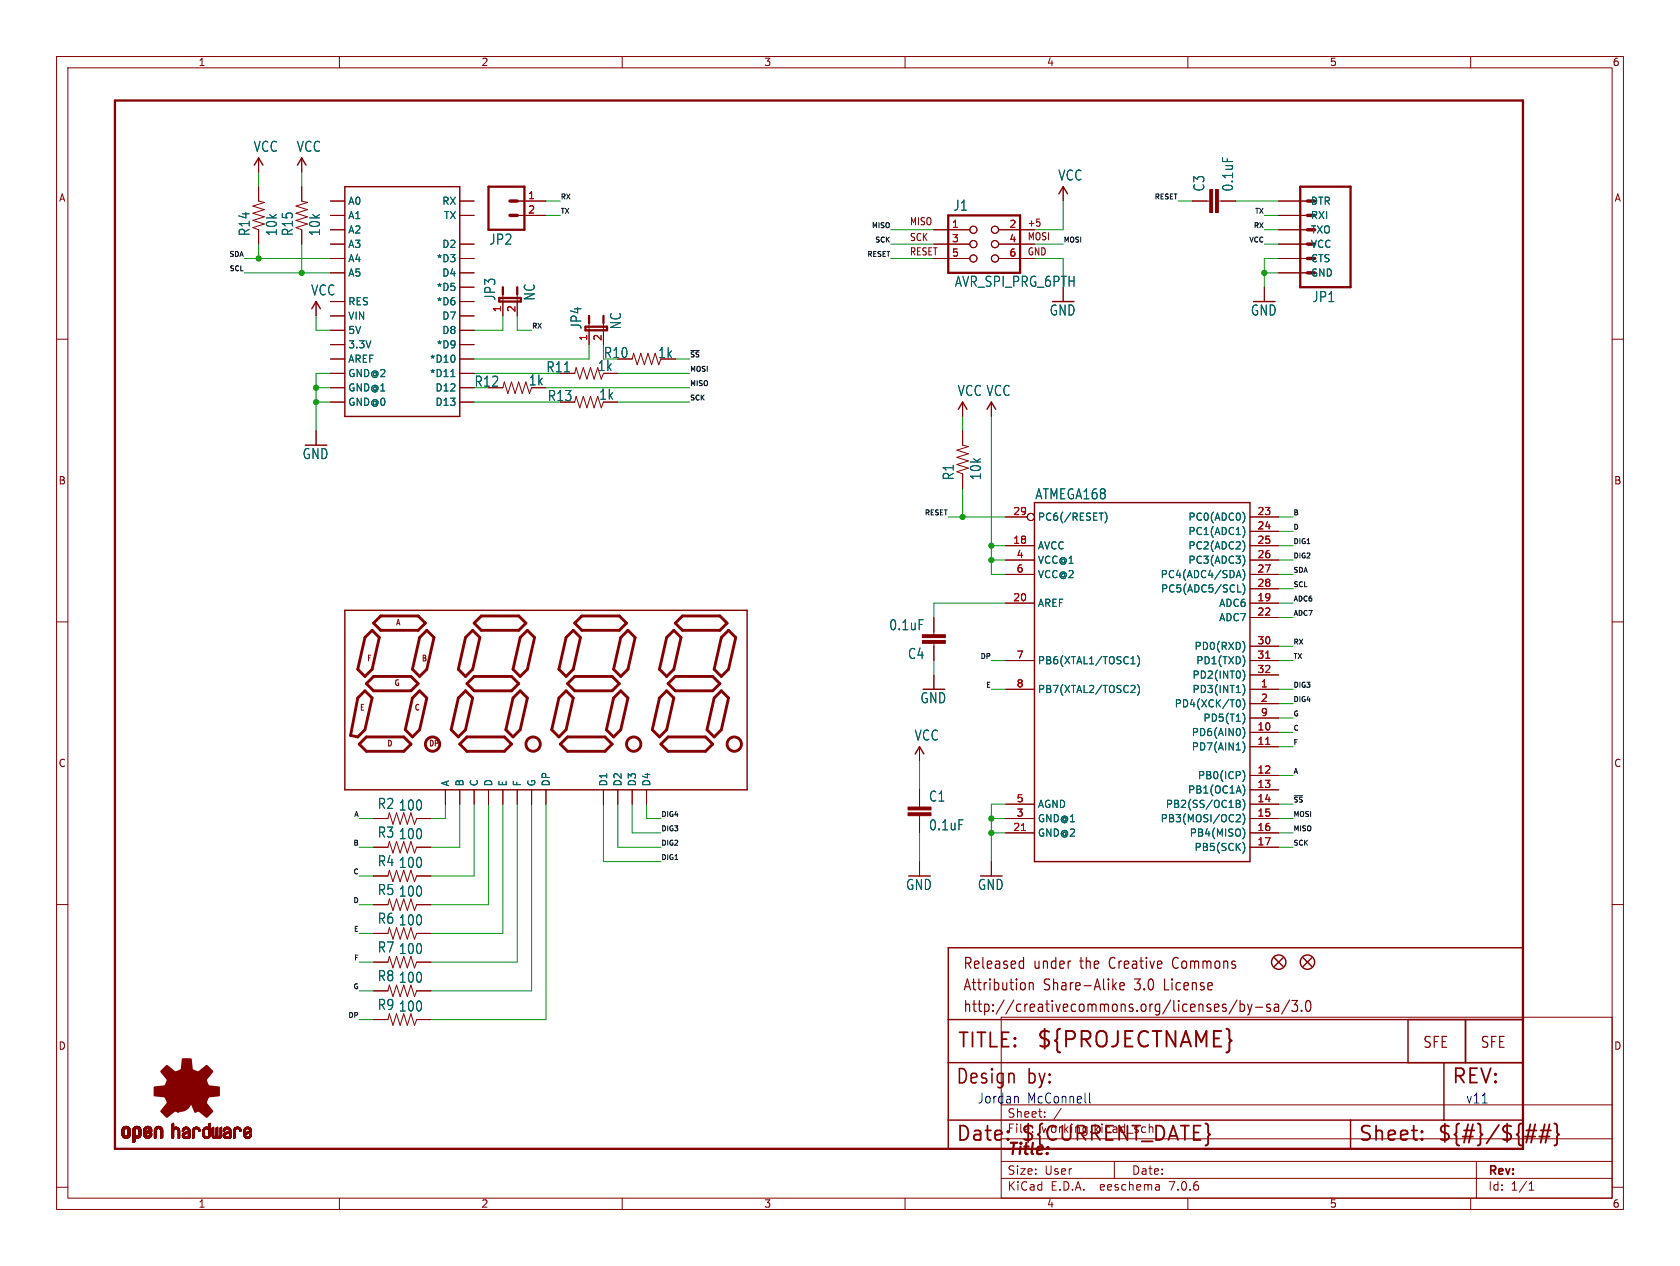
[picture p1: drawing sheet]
<svg xmlns="http://www.w3.org/2000/svg" width="297mm" height="224mm" viewBox="0 0 297 224" stroke-linecap="round" stroke-linejoin="round" font-family="sans-serif">
<defs><g id="words">
<text font-size="3.8" fill="#840000" x="183.1" y="185.7">${PROJECTNAME}</text>
<g font-size="3.5" fill="#840000">
<text x="169.2" y="185.7">TITLE:</text>
<text x="168.9" y="192.1">Design</text>
<text x="256.5" y="192.1">REV:</text>
<text x="168.9" y="202.2">Date:</text>
<text x="180.3" y="202.2">${CURRENT_DATE}</text>
<text x="240" y="202.2">Sheet:</text>
<text x="254" y="202.2">${#}/${##}</text>
</g>
<text font-size="3.5" fill="#0000c2" x="181.6" y="192.1">by:</text>
<text font-size="2.8" fill="#840000" x="178" y="204.8">Title:</text>
<g font-size="2.7" fill="#840000">
<text x="170.2" y="171.7">Released</text>
<text x="182.7" y="171.7">under</text>
<text x="191.1" y="171.7">the</text>
<text x="196.5" y="171.7">Creative</text>
<text x="208" y="171.7">Commons</text>
<text x="170.2" y="175.5">Attribution</text>
<text x="170.2" y="179.3">http://creativecommons.org/licenses/by-sa/3.0</text>
<text x="184.5" y="175.5">Share-Alike</text>
<text x="200.8" y="175.5">3.0</text>
<text x="206.2" y="175.5">License</text>
<text x="251.5" y="185.6">SFE</text>
<text x="261.6" y="185.6">SFE</text>
</g>
<g font-size="2.5" fill="#006464">
<text x="44.8" y="27.1">VCC</text>
<text x="52.4" y="27.1">VCC</text>
<text x="187" y="32.1">VCC</text>
<text x="213.1" y="34" transform="rotate(-90 213.1 34)">C3</text>
<text x="218.2" y="34" transform="rotate(-90 218.2 34)">0.1uF</text>
<text x="44.4" y="41.9" transform="rotate(-90 44.4 41.9)">R14</text>
<text x="49.2" y="41.9" transform="rotate(-90 49.2 41.9)">10k</text>
<text x="52" y="41.9" transform="rotate(-90 52 41.9)">R15</text>
<text x="56.8" y="41.9" transform="rotate(-90 56.8 41.9)">10k</text>
<text x="168.5" y="37.5">J1</text>
<text x="86.4" y="43.5">JP2</text>
<text x="54.9" y="52.5">VCC</text>
<text x="87.8" y="53.3" transform="rotate(-90 87.8 53.3)">JP3</text>
<text x="94.8" y="53.3" transform="rotate(-90 94.8 53.3)">NC</text>
<text x="168.7" y="50.9">AVR_SPI_PRG_6PTH</text>
<text x="231.9" y="53.7">JP1</text>
<text x="103" y="58.4" transform="rotate(-90 103 58.4)">JP4</text>
<text x="110" y="58.4" transform="rotate(-90 110 58.4)">NC</text>
<text x="185.5" y="56">GND</text>
<text x="221" y="56">GND</text>
<text x="105.6" y="65.8">1k</text>
<text x="106.7" y="63.5">R10</text>
<text x="116.3" y="63.6">1k</text>
<text x="83.8" y="68.6">R12</text>
<text x="93.4" y="68.4">1k</text>
<text x="96.5" y="66.1">R11</text>
<text x="96.7" y="71.2">R13</text>
<text x="105.8" y="70.9">1k</text>
<text x="169.2" y="70.2">VCC VCC</text>
<text x="53.4" y="81.4">GND</text>
<text x="168.8" y="85" transform="rotate(-90 168.8 85)">R1</text>
<text x="173.6" y="85" transform="rotate(-90 173.6 85)">10k</text>
<text x="182.9" y="88.5">ATMEGA168</text>
<text x="157.1" y="111.7">0.1uF</text>
<text x="160.4" y="116.8">C4</text>
<text x="162.6" y="124.6">GND</text>
<text x="161.6" y="131.2">VCC</text>
<text x="66.7" y="143.3">R2</text>
<text x="70.4" y="143.6">100</text>
<text x="164.1" y="142">C1</text>
<text x="66.7" y="148.4">R3</text>
<text x="70.4" y="148.6">100</text>
<text x="164.1" y="147.1">0.1uF</text>
<text x="66.7" y="153.4">R4</text>
<text x="70.4" y="153.7">100</text>
<text x="66.7" y="158.5">R5</text>
<text x="70.4" y="158.8">100</text>
<text x="160.1" y="157.6">GND</text>
<text x="172.8" y="157.6">GND</text>
<text x="66.7" y="163.6">R6</text>
<text x="70.4" y="163.9">100</text>
<text x="66.7" y="173.8">R8</text>
<text x="66.7" y="168.7">R7</text>
<text x="70.4" y="169">100</text>
<text x="66.7" y="178.8">R9</text>
<text x="70.4" y="179.1">100</text>
<text x="70.4" y="174">100</text>
</g>
<g font-size="2.5" fill="#0000c2">
<text x="172.7" y="195.3">Jordan</text>
<text x="181.6" y="195.3">McConnell</text>
<text x="259.1" y="195.3">v11</text>
</g>
<g font-size="2.1" fill="#840000">
<text x="178" y="197.9">Sheet:</text>
<text x="178" y="200.6">File:</text>
<text x="184.1" y="200.6">working.kicad_sch</text>
<text x="178" y="208">Size:</text>
<text x="184.7" y="208">User</text>
<text x="200" y="208">Date:</text>
<text x="263" y="208.2">Rev:</text>
<text x="178" y="210.8">KiCad</text>
<text x="185.7" y="210.8">E.D.A.</text>
<text x="194.6" y="210.8">eeschema</text>
<text x="207" y="210.8">7.0.6</text>
<text x="263" y="210.8">Id:</text>
<text x="267.1" y="210.8">1/1</text>
</g>
<g font-size="1.8" fill="#840000">
<text x="35" y="11.9">1</text>
<text x="85" y="11.9">2</text>
<text x="135" y="11.9">3</text>
<text x="185" y="11.9">4</text>
<text x="235" y="11.9">5</text>
<text x="285" y="11.9">6</text>
<text x="10.3" y="35.9">A</text>
<text x="285.3" y="35.9">A</text>
<text x="160.8" y="40">MISO</text>
<text x="181.6" y="40.3">+5</text>
<text x="160.8" y="45.4">RESET</text>
<text x="160.8" y="42.8">SCK</text>
<text x="181.6" y="45.4">GND</text>
<text x="181.6" y="42.7">MOSI</text>
<text x="10.3" y="85.9">B</text>
<text x="285.3" y="85.9">B</text>
<text x="10.3" y="135.9">C</text>
<text x="285.3" y="135.9">C</text>
<text x="10.3" y="185.9">D</text>
<text x="285.3" y="185.9">D</text>
<text x="35" y="213.8">1</text>
<text x="85" y="213.8">2</text>
<text x="135" y="213.8">3</text>
<text x="185" y="213.8">4</text>
<text x="235" y="213.8">5</text>
<text x="285" y="213.8">6</text>
</g>
<g font-size="1.8" fill="#a90000">
<text x="93.3" y="35.3">1</text>
<text x="93.3" y="37.8">2</text>
<text x="168.2" y="40.4">1</text>
<text x="178.4" y="40.4">2</text>
<text x="168.2" y="42.9">3</text>
<text x="168.2" y="45.5">5</text>
<text x="178.4" y="42.9">4</text>
<text x="178.4" y="45.5">6</text>
<text x="88.6" y="55.3" transform="rotate(-90 88.6 55.3)">1</text>
<text x="91.2" y="55.3" transform="rotate(-90 91.2 55.3)">2</text>
<text x="103.9" y="60.4" transform="rotate(-90 103.9 60.4)">1</text>
<text x="106.4" y="60.4" transform="rotate(-90 106.4 60.4)">2</text>
<text x="179" y="91.2">29</text>
<text x="222.2" y="91.2">23</text>
<text x="222.2" y="93.7">24</text>
<text x="179" y="96.3">18</text>
<text x="179.6" y="98.8">4</text>
<text x="179.6" y="101.3">6</text>
<text x="222.2" y="96.3">25</text>
<text x="222.2" y="98.8">26</text>
<text x="222.2" y="101.3">27</text>
<text x="179" y="106.4">20</text>
<text x="222.2" y="106.4">19</text>
<text x="222.2" y="103.9">28</text>
<text x="222.2" y="109">22</text>
<text x="179.6" y="116.6">7</text>
<text x="222.2" y="114">30</text>
<text x="222.2" y="116.6">31</text>
<text x="222.2" y="119.1">32</text>
<text x="179.6" y="121.7">8</text>
<text x="222.8" y="121.7">1</text>
<text x="222.8" y="124.2">2</text>
<text x="222.2" y="129.3">10</text>
<text x="222.2" y="131.8">11</text>
<text x="222.8" y="126.7">9</text>
<text x="222.2" y="136.9">12</text>
<text x="179.6" y="142">5</text>
<text x="222.2" y="139.4">13</text>
<text x="222.2" y="142">14</text>
<text x="179" y="147.1">21</text>
<text x="179.6" y="144.5">3</text>
<text x="222.2" y="144.5">15</text>
<text x="222.2" y="147.1">16</text>
<text x="222.2" y="149.6">17</text>
</g>
<g font-size="1.8" fill="#006464">
<text x="61.5" y="36.4">A0</text>
<text x="61.5" y="39">A1</text>
<text x="61.5" y="41.5">A2</text>
<text x="78.1" y="36.4">RX</text>
<text x="78.4" y="39">TX</text>
<text x="231.6" y="36.4">DTR</text>
<text x="231.6" y="39">RXI</text>
<text x="231.6" y="41.5">TXO</text>
<text x="61.5" y="44">A3</text>
<text x="61.5" y="46.6">A4</text>
<text x="77.1" y="46.6">*D3</text>
<text x="78.1" y="44">D2</text>
<text x="231.6" y="44">VCC</text>
<text x="231.6" y="46.6">CTS</text>
<text x="61.5" y="49.1">A5</text>
<text x="77.1" y="51.7">*D5</text>
<text x="78.1" y="49.1">D4</text>
<text x="231.6" y="49.1">GND</text>
<text x="61.5" y="59.3">5V</text>
<text x="61.5" y="54.2">RES</text>
<text x="61.5" y="56.7">VIN</text>
<text x="77.1" y="54.2">*D6</text>
<text x="78.1" y="56.7">D7</text>
<text x="78.1" y="59.3">D8</text>
<text x="61.5" y="61.8">3.3V</text>
<text x="61.5" y="64.4">AREF</text>
<text x="75.9" y="64.4">*D10</text>
<text x="77.1" y="61.8">*D9</text>
<text x="61.5" y="72">GND@0</text>
<text x="61.5" y="69.4">GND@1</text>
<text x="61.5" y="66.9">GND@2</text>
<text x="75.9" y="66.9">*D11</text>
<text x="76.9" y="69.4">D12</text>
<text x="76.9" y="72">D13</text>
<text x="183.4" y="92.3">PC6(/RESET)</text>
<text x="210" y="92.3">PC0(ADC0)</text>
<text x="210" y="94.8">PC1(ADC1)</text>
<text x="183.4" y="97.4">AVCC</text>
<text x="183.4" y="99.9">VCC@1</text>
<text x="210" y="97.4">PC2(ADC2)</text>
<text x="210" y="99.9">PC3(ADC3)</text>
<text x="183.4" y="107.5">AREF</text>
<text x="183.4" y="102.5">VCC@2</text>
<text x="205.1" y="102.5">PC4(ADC4/SDA)</text>
<text x="205.1" y="105">PC5(ADC5/SCL)</text>
<text x="215.4" y="107.5">ADC6</text>
<text x="215.4" y="110.1">ADC7</text>
<text x="183.4" y="117.7">PB6(XTAL1/TOSC1)</text>
<text x="211.1" y="115.2">PD0(RXD)</text>
<text x="211.4" y="117.7">PD1(TXD)</text>
<text x="183.4" y="122.8">PB7(XTAL2/TOSC2)</text>
<text x="207.6" y="125.3">PD4(XCK/T0)</text>
<text x="210.7" y="122.8">PD3(INT1)</text>
<text x="210.7" y="120.2">PD2(INT0)</text>
<text x="210.6" y="130.4">PD6(AIN0)</text>
<text x="212.6" y="127.9">PD5(T1)</text>
<text x="210.6" y="132.9">PD7(AIN1)</text>
<text x="79.6" y="139.2" transform="rotate(-90 79.6 139.2)">A</text>
<text x="82.1" y="139.2" transform="rotate(-90 82.1 139.2)">B</text>
<text x="84.7" y="139.2" transform="rotate(-90 84.7 139.2)">C</text>
<text x="87.2" y="139.2" transform="rotate(-90 87.2 139.2)">D</text>
<text x="89.8" y="139.2" transform="rotate(-90 89.8 139.2)">E</text>
<text x="92.3" y="139.2" transform="rotate(-90 92.3 139.2)">F</text>
<text x="94.8" y="139.2" transform="rotate(-90 94.8 139.2)">G</text>
<text x="97.4" y="139.2" transform="rotate(-90 97.4 139.2)">DP</text>
<text x="107.5" y="139.2" transform="rotate(-90 107.5 139.2)">D1</text>
<text x="110.1" y="139.2" transform="rotate(-90 110.1 139.2)">D2</text>
<text x="112.6" y="139.2" transform="rotate(-90 112.6 139.2)">D3</text>
<text x="115.2" y="139.2" transform="rotate(-90 115.2 139.2)">D4</text>
<text x="183.4" y="143.1">AGND</text>
<text x="206" y="143.1">PB2(SS/OC1B)</text>
<text x="209.9" y="140.6">PB1(OC1A)</text>
<text x="211.7" y="138">PB0(ICP)</text>
<text x="183.4" y="148.2">GND@2</text>
<text x="183.4" y="145.6">GND@1</text>
<text x="205.1" y="145.6">PB3(MOSI/OC2)</text>
<text x="210.2" y="148.2">PB4(MISO)</text>
<text x="211.1" y="150.7">PB5(SCK)</text>
</g>
<g font-size="1.4" fill="#840000">
<text x="69.9" y="110.9">A</text>
<text x="64.8" y="117.2">F</text>
<text x="74.4" y="117.2">B</text>
<text x="63.5" y="125.9">E</text>
<text x="69.6" y="121.6">G</text>
<text x="73.2" y="125.9">C</text>
<text x="68.3" y="132.3">D</text>
<text x="75.7" y="132.3">DP</text>
</g>
<g font-size="1.2" fill="#0f0f0f">
<text x="99.1" y="35.3">RX</text>
<text x="204" y="35.3">RESET</text>
<text x="99.1" y="37.9">TX</text>
<text x="154" y="40.4">MISO</text>
<text x="221.5" y="40.4">RX</text>
<text x="221.7" y="37.9">TX</text>
<text x="40.4" y="45.5">SDA</text>
<text x="153.2" y="45.5">RESET</text>
<text x="154.6" y="42.9">SCK</text>
<text x="188" y="42.9">MOSI</text>
<text x="220.7" y="42.9">VCC</text>
<text x="40.4" y="48">SCL</text>
<text x="94" y="58.2">RX</text>
<text x="121.9" y="63.3">~{SS}</text>
<text x="121.9" y="65.8">MOSI</text>
<text x="121.9" y="70.9">SCK</text>
<text x="121.9" y="68.3">MISO</text>
<text x="163.3" y="91.2">RESET</text>
<text x="228.6" y="91.2">B</text>
<text x="228.6" y="93.7">D</text>
<text x="228.6" y="101.4">SDA</text>
<text x="228.6" y="96.3">DIG1</text>
<text x="228.6" y="98.8">DIG2</text>
<text x="228.6" y="106.4">ADC6</text>
<text x="228.6" y="103.9">SCL</text>
<text x="228.6" y="109">ADC7</text>
<text x="173.2" y="116.6">DP</text>
<text x="228.6" y="116.6">TX</text>
<text x="228.6" y="114.1">RX</text>
<text x="174.2" y="121.7">E</text>
<text x="228.6" y="121.7">DIG3</text>
<text x="228.6" y="124.2">DIG4</text>
<text x="228.6" y="129.3">C</text>
<text x="228.6" y="131.8">F</text>
<text x="228.6" y="126.8">G</text>
<text x="228.6" y="136.9">A</text>
<text x="228.6" y="142">~{SS}</text>
<text x="62.3" y="149.6">B</text>
<text x="62.5" y="144.5">A</text>
<text x="116.8" y="149.6">DIG2</text>
<text x="116.8" y="147.1">DIG3</text>
<text x="116.8" y="144.5">DIG4</text>
<text x="228.6" y="144.5">MOSI</text>
<text x="228.6" y="147.1">MISO</text>
<text x="228.6" y="149.6">SCK</text>
<text x="62.3" y="154.7">C</text>
<text x="116.8" y="152.2">DIG1</text>
<text x="62.3" y="159.8">D</text>
<text x="62.4" y="164.9">E</text>
<text x="62.5" y="169.9">F</text>
<text x="62.3" y="175">G</text>
<text x="61.4" y="180.1">DP</text>
</g>
</g></defs>
<g fill="none" stroke="#840000" stroke-width=".18">
<path d="M10 10h277v203.9h-277zM12 12h273v199.9h-273zM60 10v2M110 10v2M160 10v2M210 10v2M260 10v2M45.7 27.9v2.6M45.7 33v2.6l1 .2-2 .6 2 .7-2 .6 2 .7-2 .6 2 .6-2 .7 1 .3v2.6M53.3 33v2.6l1.1 .2-2.1 .6 2.1 .7-2.1 .6 2.1 .7-2.1 .6 2.1 .6-2.1 .7 1 .3v2.6M53.3 27.9v2.6M58.4 35.6h2.6"/>
<path d="M58.4 38.1h2.6M81.3 35.6h2.5M81.3 38.1h2.5M91.4 35.6h5.1M91.4 38.1h5.1M183.8 39.4v.5M188 33v2.6M210.8 35.6h3.1M215.4 35.6h3M226.1 35.6h5M226.1 38.1h5M10 60h2"/>
<path d="M55.9 53.3v2.6M58.4 58.4h2.6M58.4 40.6h2.6M58.4 43.2h2.6M58.4 45.7h2.6M58.4 48.3h2.6M58.4 53.3h2.6M58.4 55.9h2.6M81.3 58.4h2.5M81.3 43.2h2.5M81.3 45.7h2.5M81.3 48.3h2.5"/>
<path d="M81.3 50.8h2.5M81.3 53.3h2.5M81.3 55.9h2.5M88.9 52.1v3.8M91.4 52.1v3.8M104.1 57.2v3.8M106.7 57.2v3.8M165.1 40.6h6.3M165.1 43.2h6.3M165.1 45.7h6.3M176.5 40.6h6.4M176.5 43.2h6.4"/>
<path d="M176.5 45.7h6.4M188 50.8v2.5M223.5 50.8v2.5M226.1 40.6h5M226.1 43.2h5M226.1 45.7h5M226.1 48.3h5M285 60h2M55.9 76.2v2.5M58.4 61h2.6M58.4 63.5h2.6M58.4 66h2.6"/>
<path d="M58.4 68.6h2.6M58.4 71.1h2.6M81.3 61h2.5M81.3 63.5h2.5M81.3 66h2.5M81.3 68.6h2.5M81.3 71.1h2.5M86.4 68.6h2.5l.3-1 .6 2 .6-2 .7 2 .6-2 .6 2 .7-2 .6 2 .4-1h2.5M99.1 66h2.5l.3-1 .6 2.1 .6-2.1 .7 2.1 .6-2.1 .6 2.1 .7-2.1 .6 2.1 .4-1.1h2.5M99.1 71.1h2.5l.3-1 .6 2 .6-2 .7 2 .6-2 .6 2 .7-2 .6 2 .4-1h2.5M109.2 63.5h2.6l.2-1 .6 2 .7-2 .6 2 .7-2 .6 2 .6-2 .7 2 .3-1h2.6M170.2 71.1v2.6"/>
<path d="M170.2 76.2v2.5l1 .3-2 .6 2 .7-2 .6 2 .6-2 .7 2 .6-2 .6 1 .4v2.6M175.3 71.1v2.6M177.8 96.5h5.1M177.8 91.4h3.8M177.8 99.1h5.1M221 96.5h5.1M221 91.4h5.1M221 94h5.1M221 99.1h5.1M10 110h2M165.1 109.2v3.1M165.1 113.8v3"/>
<path d="M165.1 119.4v2.5M177.8 106.7h5.1M177.8 101.6h5.1M177.8 116.8h5.1M221 106.7h5.1M221 109.2h5.1M221 101.6h5.1M221 104.1h5.1M221 114.3h5.1M221 116.8h5.1M221 119.4h5.1M285 110h2"/>
<path d="M78.7 139.7v2.5M81.3 139.7v2.5M83.8 139.7v2.5M86.4 139.7v2.5M88.9 139.7v2.5M91.4 139.7v2.5M94 139.7v2.5M96.5 139.7v2.5M106.7 139.7v2.5M109.2 139.7v2.5M111.8 139.7v2.5M114.3 139.7v2.5"/>
<path d="M162.6 132.1v2.5M162.6 139.7v3M177.8 121.9h5.1M221 121.9h5.1M221 129.5h5.1M221 132.1h5.1M221 137.2h5.1M221 139.7h5.1M221 124.5h5.1M221 127h5.1M10 160h2M66 144.8h2.6l.2-1 .7 2 .6-2 .6 2 .7-2 .6 2 .6-2 .7 2 .4-1h2.5"/>
<path d="M66 149.9h2.6l.2-1.1 .7 2.1 .6-2.1 .6 2.1 .7-2.1 .6 2.1 .6-2.1 .7 2.1 .4-1h2.5M66 154.9h2.6l.2-1 .7 2.1 .6-2.1 .6 2.1 .7-2.1 .6 2.1 .6-2.1 .7 2.1 .4-1.1h2.5M162.6 144.3v3M162.6 152.4v2.5M175.3 152.4v2.5M177.8 144.8h5.1M177.8 142.2h5.1M177.8 147.3h5.1M221 144.8h5.1M221 142.2h5.1M221 147.3h5.1M221 149.9h5.1"/>
<path d="M285 160h2M66 160h2.6l.2-1 .7 2 .6-2 .6 2 .7-2 .6 2 .6-2 .7 2 .4-1h2.5M66 175.3h2.6l.2-1.1 .7 2.1 .6-2.1 .6 2.1 .7-2.1 .6 2.1 .6-2.1 .7 2.1 .4-1h2.5M66 165.1h2.6l.2-1 .7 2 .6-2 .6 2 .7-2 .6 2 .6-2 .7 2 .4-1h2.5M66 170.2h2.6l.2-1 .7 2 .6-2 .6 2 .7-2 .6 2 .6-2 .7 2 .4-1h2.5M177 179.9h108v32h-108zM66 180.3h2.6l.2-1 .7 2.1 .6-2.1 .6 2.1 .7-2.1 .6 2.1 .6-2.1 .7 2.1 .4-1.1h2.5M177 195.4h108M184.7 197.5v.1M184.7 196.7v.1M187.6 196l-1.3 2M10 210h2"/>
<path d="M60 211.9v2M110 211.9v2M160 211.9v2M177 208.4h108M177 205.4h108M177 201.4h108M197 205.4v3M204.9 209.6l.1 .9M205 210.4l-.2 .1M205 209.9h-.2M210 211.9v2M260 211.9v2"/>
<path d="M261 205.4v6.5M270.3 210.5h.9M270.3 209.4l.4-.4v1.5M285 210h2"/>
<circle cx="172.1" cy="40.6" r=".63"/>
<circle cx="172.1" cy="43.2" r=".63"/>
<circle cx="172.1" cy="45.7" r=".63"/>
<circle cx="175.9" cy="40.6" r=".63"/>
<circle cx="175.9" cy="43.2" r=".63"/>
<circle cx="175.9" cy="45.7" r=".63"/>
<circle cx="182.2" cy="91.4" r=".63"/>
</g>
<g fill="#840000" stroke="#840000" stroke-width=".18">
<path d="M163.1 112.3h4v.5h-4z"/>
<path d="M163.1 113.3h4v.5h-4z"/>
<path d="M21.6 200.7h.3z"/>
<path d="M21.6 200.6l.3 .1z"/>
<path d="M21.6 200.6h.3z"/>
<path d="M21.6 200.5l.3 .1z"/>
<path d="M21.6 200.5h.3z"/>
<path d="M21.6 200.4l.3 .1z"/>
<path d="M21.6 200.4h.3z"/>
<path d="M21.6 200.3l.3 .1z"/>
<path d="M21.6 200.3h.3z"/>
<path d="M21.6 200.2l.3 .1z"/>
<path d="M21.6 200.2h.3z"/>
<path d="M21.6 200.1l.3 .1z"/>
<path d="M21.6 200.1h.3z"/>
<path d="M21.6 200l.3 .1z"/>
<path d="M21.6 200h.3z"/>
<path d="M21.6 199.9l.3 .1z"/>
<path d="M21.6 199.9h.3z"/>
<path d="M21.6 200.7h.4z"/>
<path d="M21.6 199.9h.4z"/>
<path d="M21.6 199.8l.4 .1z"/>
<path d="M21.6 199.8h.4z"/>
<path d="M21.6 200.8h.4z"/>
<path d="M21.6 200.7l.4 .1z"/>
<path d="M21.6 199.7l.4 .1z"/>
<path d="M21.6 200.9h.5z"/>
<path d="M21.6 200.8l.5 .1z"/>
<path d="M21.6 199.7h.4z"/>
<path d="M21.6 199.7h.5z"/>
<path d="M21.6 200.9h.6z"/>
<path d="M21.6 199.6l.6 .1z"/>
<path d="M21.6 200.9l.6 .1z"/>
<path d="M21.6 199.6h.6z"/>
<path d="M21.6 201h1.3z"/>
<path d="M21.6 201h.6z"/>
<path d="M21.6 199.6h1.3z"/>
<path d="M21.7 201h1.2z"/>
<path d="M21.7 199.6h1.2z"/>
<path d="M21.7 199.5l1.2 .1z"/>
<path d="M21.7 201l1.2 .1z"/>
<path d="M21.7 199.5h1.2z"/>
<path d="M21.7 201.1h1.2z"/>
<path d="M21.7 201.1h1.1z"/>
<path d="M21.7 199.5h1.1z"/>
<path d="M21.8 201.1h1z"/>
<path d="M21.8 199.4l1 .1z"/>
<path d="M21.8 201.1l1 .1z"/>
<path d="M21.8 199.4h1z"/>
<path d="M21.8 201.2h1z"/>
<path d="M21.9 201.2h.8z"/>
<path d="M21.9 199.4h.8z"/>
<path d="M21.9 199.3l.8 .1z"/>
<path d="M21.9 199.3h.8z"/>
<path d="M21.9 201.2l.8 .1z"/>
<path d="M21.9 201.3h.8z"/>
<path d="M21.9 199.3h.7z"/>
<path d="M22 201.3h.6z"/>
<path d="M22 199.3h.6z"/>
<path d="M22 201.3h.5z"/>
<path d="M22 199.3h.5z"/>
<path d="M22.1 199.3h.4z"/>
<path d="M22.1 201.3h.4z"/>
<path d="M22.1 199.2l.4 .1z"/>
<path d="M22.1 199.2h.3z"/>
<path d="M22.2 201.3l.2 .1z"/>
<path d="M22.2 201.4h.2z"/>
<path d="M22.2 199.2h.2z"/>
<path d="M22.3 199.6h.6z"/>
<path d="M22.4 201h.5z"/>
<path d="M22.4 199.6h.5z"/>
<path d="M22.4 200.9l.5 .1z"/>
<path d="M22.4 200.9h.6z"/>
<path d="M22.4 199.6l.6 .1z"/>
<path d="M22.4 199.7h.6z"/>
<path d="M22.5 199.7h.5z"/>
<path d="M22.5 200.9h.5z"/>
<path d="M22.5 200.8l.5 .1z"/>
<path d="M22.5 200.8h.5z"/>
<path d="M22.5 199.7l.5 .1z"/>
<path d="M22.6 199.8h.4z"/>
<path d="M22.6 200.8h.4z"/>
<path d="M22.6 200.7l.4 .1z"/>
<path d="M22.6 200.7h.4z"/>
<path d="M22.6 199.9h.4z"/>
<path d="M22.6 199.8l.4 .1z"/>
<path d="M22.6 200.6l.4 .1z"/>
<path d="M22.6 200.6h.4z"/>
<path d="M22.6 200.5l.4 .1z"/>
<path d="M22.6 200.5h.4z"/>
<path d="M22.6 200.4l.4 .1z"/>
<path d="M22.6 200.4h.4z"/>
<path d="M22.6 200.3l.4 .1z"/>
<path d="M22.6 200.3h.4z"/>
<path d="M22.6 200.2l.4 .1z"/>
<path d="M22.6 200.2h.4z"/>
<path d="M22.6 200.1l.4 .1z"/>
<path d="M22.6 200.1h.4z"/>
<path d="M22.6 200l.4 .1z"/>
<path d="M22.6 200h.4z"/>
<path d="M22.6 199.9l.4 .1z"/>
<path d="M23.5 202h.2z"/>
<path d="M23.5 202h.3z"/>
<path d="M23.5 201.9l.3 .1z"/>
<path d="M23.5 201.9h.3z"/>
<path d="M23.5 201.9h.4z"/>
<path d="M23.5 201.8l.4 .1z"/>
<path d="M23.5 201.8h.4z"/>
<path d="M23.5 201.7l.4 .1z"/>
<path d="M23.5 201.7h.4z"/>
<path d="M23.5 201.6l.4 .1z"/>
<path d="M23.5 201.6h.4z"/>
<path d="M23.5 201.5l.4 .1z"/>
<path d="M23.5 201.5h.4z"/>
<path d="M23.5 201.4l.4 .1z"/>
<path d="M23.5 201.4h.4z"/>
<path d="M23.5 201.3l.4 .1z"/>
<path d="M23.5 201.3h.4z"/>
<path d="M23.5 201.3h1z"/>
<path d="M23.5 201.3h1.1z"/>
<path d="M23.5 201.2l1.1 .1z"/>
<path d="M23.5 201.2h1.1z"/>
<path d="M23.5 201.2h1.2z"/>
<path d="M23.5 201.1l1.2 .1z"/>
<path d="M23.5 201.1h1.2z"/>
<path d="M23.5 201.1h1.3z"/>
<path d="M23.5 201l1.3 .1z"/>
<path d="M23.5 201h1.3z"/>
<path d="M23.5 201h1.4z"/>
<path d="M23.5 201h.6z"/>
<path d="M23.5 200.9l.6 .1z"/>
<path d="M23.5 200.9h.6z"/>
<path d="M23.5 200.9h.5z"/>
<path d="M23.5 200.8l.4 .1z"/>
<path d="M23.5 200.8h.4z"/>
<path d="M23.5 200.7l.4 .1z"/>
<path d="M23.5 200.7h.4z"/>
<path d="M23.5 200.6l.4 .1z"/>
<path d="M23.5 200.6h.4z"/>
<path d="M23.5 200.5l.4 .1z"/>
<path d="M23.5 200.5h.4z"/>
<path d="M23.5 200.4l.4 .1z"/>
<path d="M23.5 200.4h.4z"/>
<path d="M23.5 200.3l.4 .1z"/>
<path d="M23.5 200.3h.4z"/>
<path d="M23.5 200.2l.4 .1z"/>
<path d="M23.5 200.2h.4z"/>
<path d="M23.5 200.1l.4 .1z"/>
<path d="M23.5 200.1h.4z"/>
<path d="M23.5 200l.4 .1z"/>
<path d="M23.5 200h.4z"/>
<path d="M23.5 199.9l.4 .1z"/>
<path d="M23.5 199.9h.4z"/>
<path d="M23.5 199.8l.4 .1z"/>
<path d="M23.5 199.8h.4z"/>
<path d="M23.5 202h.1z"/>
<path d="M23.5 199.7l.4 .1z"/>
<path d="M23.5 202l.1 .1z"/>
<path d="M23.5 199.7h.5z"/>
<path d="M23.5 199.6l.6 .1z"/>
<path d="M23.5 199.6h.6z"/>
<path d="M23.6 199.6h.5z"/>
<path d="M23.6 199.6h1.3z"/>
<path d="M23.6 199.6h1.2z"/>
<path d="M23.6 199.5l1.2 .1z"/>
<path d="M23.6 199.5h1.2z"/>
<path d="M23.6 199.5h1.1z"/>
<path d="M23.7 199.4l1 .1z"/>
<path d="M23.7 199.4h1z"/>
<path d="M23.8 199.4h.9z"/>
<path d="M23.8 199.4h.8z"/>
<path d="M23.8 199.3l.8 .1z"/>
<path d="M23.8 199.3h.8z"/>
<path d="M23.9 199.3h.6z"/>
<path d="M23.9 201.3h.6z"/>
<path d="M24 199.3h.5z"/>
<path d="M24 201.3h.4z"/>
<path d="M24 199.3h.4z"/>
<path d="M24 199.2l.4 .1z"/>
<path d="M24 199.2h.4z"/>
<path d="M24.1 201.3l.2 .1z"/>
<path d="M24.1 199.2h.2z"/>
<path d="M24.1 201.4h.2z"/>
<path d="M24.3 199.6h.6z"/>
<path d="M24.3 201h.6z"/>
<path d="M24.3 200.9l.6 .1z"/>
<path d="M24.3 200.9h.6z"/>
<path d="M24.3 199.6l.6 .1z"/>
<path d="M24.4 200.9h.5z"/>
<path d="M24.4 199.7h.5z"/>
<path d="M24.5 200.9h.4z"/>
<path d="M24.5 199.7h.4z"/>
<path d="M24.5 200.8l.4 .1z"/>
<path d="M24.5 200.8h.4z"/>
<path d="M24.5 199.7l.4 .1z"/>
<path d="M24.5 199.8h.4z"/>
<path d="M24.5 200.7l.4 .1z"/>
<path d="M24.5 200.7h.4z"/>
<path d="M24.5 199.8l.4 .1z"/>
<path d="M24.5 199.9h.4z"/>
<path d="M24.6 200.7h.3z"/>
<path d="M24.6 200.6l.3 .1z"/>
<path d="M24.6 200.6h.3z"/>
<path d="M24.6 200.5l.3 .1z"/>
<path d="M24.6 200.5h.3z"/>
<path d="M24.6 200.4l.3 .1z"/>
<path d="M24.6 200.4h.3z"/>
<path d="M24.6 200.3l.3 .1z"/>
<path d="M24.6 200.3h.3z"/>
<path d="M24.6 200.2l.3 .1z"/>
<path d="M24.6 200.2h.3z"/>
<path d="M24.6 200.1l.3 .1z"/>
<path d="M24.6 200.1h.3z"/>
<path d="M24.6 200l.3 .1z"/>
<path d="M24.6 200h.3z"/>
<path d="M24.6 199.9l.3 .1z"/>
<path d="M24.6 199.9h.3z"/>
<path d="M25.4 200.8h.4z"/>
<path d="M25.4 200.7l.4 .1z"/>
<path d="M25.4 200.7h.4z"/>
<path d="M25.4 200.6l.4 .1z"/>
<path d="M25.4 200.6h.4z"/>
<path d="M25.4 200.6h.5z"/>
<path d="M25.4 200.5l.6 .1z"/>
<path d="M25.4 200.5h.6z"/>
<path d="M25.4 200.5h.7z"/>
<path d="M25.4 200.5h.8z"/>
<path d="M25.4 200.4l.8 .1z"/>
<path d="M25.4 200.4h.9z"/>
<path d="M25.4 200.4h1z"/>
<path d="M25.4 200.3l1 .1z"/>
<path d="M25.4 200.3h1z"/>
<path d="M25.4 200.3h1.1z"/>
<path d="M25.4 200.3h1.2z"/>
<path d="M25.4 200.2l1.3 .1z"/>
<path d="M25.4 200.2h1.3z"/>
<path d="M25.4 200.2h1.4z"/>
<path d="M25.4 200.2h.4z"/>
<path d="M25.4 200.1l.4 .1z"/>
<path d="M25.4 200.1h.4z"/>
<path d="M25.4 200.1h.3z"/>
<path d="M25.4 200l.3 .1z"/>
<path d="M25.4 200h.3z"/>
<path d="M25.4 200h.4z"/>
<path d="M25.4 199.9l.4 .1z"/>
<path d="M25.4 199.9h.4z"/>
<path d="M25.4 199.8l.4 .1z"/>
<path d="M25.4 199.8h.4z"/>
<path d="M25.4 200.9h.5z"/>
<path d="M25.4 200.8l.5 .1z"/>
<path d="M25.4 200.8h.5z"/>
<path d="M25.4 199.7l.5 .1z"/>
<path d="M25.4 199.7h.5z"/>
<path d="M25.4 200.9h.6z"/>
<path d="M25.4 199.7h.6z"/>
<path d="M25.5 200.9l.5 .1z"/>
<path d="M25.5 199.6l.5 .1z"/>
<path d="M25.5 199.6h.5z"/>
<path d="M25.5 201h1.3z"/>
<path d="M25.5 201h.5z"/>
<path d="M25.5 199.6h.6z"/>
<path d="M25.5 201h1.2z"/>
<path d="M25.5 199.6h1.3z"/>
<path d="M25.5 199.6h1.2z"/>
<path d="M25.5 199.5l1.2 .1z"/>
<path d="M25.5 199.5h1.2z"/>
<path d="M25.5 201l1.2 .1z"/>
<path d="M25.5 201.1h1.2z"/>
<path d="M25.6 201.1h1.1z"/>
<path d="M25.6 199.5h1.1z"/>
<path d="M25.6 201.1h1z"/>
<path d="M25.6 199.4l1.1 .1z"/>
<path d="M25.6 201.1l1 .1z"/>
<path d="M25.6 199.4h1z"/>
<path d="M25.6 201.2h1z"/>
<path d="M25.7 201.2h.9z"/>
<path d="M25.7 199.4h.9z"/>
<path d="M25.7 201.2h.8z"/>
<path d="M25.7 199.4h.8z"/>
<path d="M25.7 199.3l.8 .1z"/>
<path d="M25.7 201.2l.8 .1z"/>
<path d="M25.7 199.3h.8z"/>
<path d="M25.7 201.3h.8z"/>
<path d="M25.8 199.3h.7z"/>
<path d="M25.8 201.3h.7z"/>
<path d="M25.8 199.3h.6z"/>
<path d="M25.8 201.3h.6z"/>
<path d="M25.9 199.3h.5z"/>
<path d="M25.9 201.3h.5z"/>
<path d="M25.9 200.2h.9z"/>
<path d="M25.9 200.1l.9 .1z"/>
<path d="M25.9 199.3h.4z"/>
<path d="M25.9 201.3h.4z"/>
<path d="M25.9 200.1h.9z"/>
<path d="M25.9 199.2l.4 .1z"/>
<path d="M26 201.3h.3z"/>
<path d="M26 201.3l.2 .1z"/>
<path d="M26 200.1h.8z"/>
<path d="M26 199.2h.3z"/>
<path d="M26 201.4h.2z"/>
<path d="M26 199.2h.2z"/>
<path d="M26.1 200.1h.7z"/>
<path d="M26.1 200l.7 .1z"/>
<path d="M26.2 200h.6z"/>
<path d="M26.2 199.6h.6z"/>
<path d="M26.2 201h.6z"/>
<path d="M26.2 200.9l.6 .1z"/>
<path d="M26.2 200.9h.6z"/>
<path d="M26.2 199.6l.6 .1z"/>
<path d="M26.3 200h.5z"/>
<path d="M26.3 199.7h.5z"/>
<path d="M26.3 200.9h.5z"/>
<path d="M26.4 200.9h.4z"/>
<path d="M26.4 199.7l.4 .1z"/>
<path d="M26.4 199.7h.4z"/>
<path d="M26.4 200.8l.4 .1z"/>
<path d="M26.4 199.8h.4z"/>
<path d="M26.4 200.8h.4z"/>
<path d="M26.4 199.9l.4 .1z"/>
<path d="M26.4 199.9h.4z"/>
<path d="M26.4 199.8l.4 .1z"/>
<path d="M26.4 200.7l.4 .1z"/>
<path d="M26.4 200.7h.4z"/>
<path d="M26.5 200.7h.3z"/>
<path d="M26.5 200.6l.3 .1z"/>
<path d="M26.5 200.6h.3z"/>
<path d="M26.5 200.5l.3 .1z"/>
<path d="M26.5 200.5h.3z"/>
<path d="M26.6 200.5h.2z"/>
<path d="M26.7 200.5h.1z"/>
<path d="M27.3 201.3h.3z"/>
<path d="M27.3 201.2l.3 .1z"/>
<path d="M27.3 201.2h.3z"/>
<path d="M27.3 201.2h.4z"/>
<path d="M27.3 201.1l.4 .1z"/>
<path d="M27.3 201.1h.4z"/>
<path d="M27.3 201l.4 .1z"/>
<path d="M27.3 201h.4z"/>
<path d="M27.3 200.9l.4 .1z"/>
<path d="M27.3 200.9h.4z"/>
<path d="M27.3 200.8l.4 .1z"/>
<path d="M27.3 200.8h.4z"/>
<path d="M27.3 200.7l.4 .1z"/>
<path d="M27.3 200.7h.4z"/>
<path d="M27.3 200.6l.4 .1z"/>
<path d="M27.3 200.6h.4z"/>
<path d="M27.3 200.5l.4 .1z"/>
<path d="M27.3 200.5h.4z"/>
<path d="M27.3 200.4l.4 .1z"/>
<path d="M27.3 200.4h.4z"/>
<path d="M27.3 200.3l.4 .1z"/>
<path d="M27.3 200.3h.4z"/>
<path d="M27.3 200.2l.4 .1z"/>
<path d="M27.3 200.2h.4z"/>
<path d="M27.3 200.1l.4 .1z"/>
<path d="M27.3 200.1h.4z"/>
<path d="M27.3 200l.4 .1z"/>
<path d="M27.3 200h.4z"/>
<path d="M27.3 199.9l.4 .1z"/>
<path d="M27.3 199.9h.4z"/>
<path d="M27.3 201.3h.2z"/>
<path d="M27.3 199.8l.4 .1z"/>
<path d="M27.3 199.8h.4z"/>
<path d="M27.3 199.8h.5z"/>
<path d="M27.3 201.3h.1z"/>
<path d="M27.3 199.7l.5 .1z"/>
<path d="M27.3 199.7h.5z"/>
<path d="M27.3 199.7h.6z"/>
<path d="M27.4 199.6l.5 .1z"/>
<path d="M27.4 199.6h.5z"/>
<path d="M27.4 199.6h.6z"/>
<path d="M27.4 199.6h1.3z"/>
<path d="M27.4 199.5l1.2 .1z"/>
<path d="M27.4 199.5h1.2z"/>
<path d="M27.5 199.5h1.1z"/>
<path d="M27.5 199.4l1.1 .1z"/>
<path d="M27.5 199.4h1z"/>
<path d="M27.6 199.4h.9z"/>
<path d="M27.6 199.3l.8 .1z"/>
<path d="M27.6 199.3h.8z"/>
<path d="M27.7 199.3h.7z"/>
<path d="M27.7 199.3h.6z"/>
<path d="M27.8 199.3h.5z"/>
<path d="M27.8 199.3h.4z"/>
<path d="M27.8 199.2l.4 .1z"/>
<path d="M27.9 199.2h.3z"/>
<path d="M27.9 199.2h.2z"/>
<path d="M28.1 199.6h.6z"/>
<path d="M28.2 199.6l.5 .1z"/>
<path d="M28.2 199.7h.5z"/>
<path d="M28.3 199.7h.4z"/>
<path d="M28.3 199.7l.4 .1z"/>
<path d="M28.3 199.8h.4z"/>
<path d="M28.3 199.8h.5z"/>
<path d="M28.4 199.8l.4 .1z"/>
<path d="M28.4 199.8h.4z"/>
<path d="M28.4 201.3h.2z"/>
<path d="M28.4 201.3h.3z"/>
<path d="M28.4 201.2l.3 .1z"/>
<path d="M28.4 201.2h.3z"/>
<path d="M28.4 201.2h.4z"/>
<path d="M28.4 201.1l.4 .1z"/>
<path d="M28.4 201.1h.4z"/>
<path d="M28.4 201l.4 .1z"/>
<path d="M28.4 201h.4z"/>
<path d="M28.4 200.9l.4 .1z"/>
<path d="M28.4 200.9h.4z"/>
<path d="M28.4 200.8l.4 .1z"/>
<path d="M28.4 200.8h.4z"/>
<path d="M28.4 200.7l.4 .1z"/>
<path d="M28.4 200.7h.4z"/>
<path d="M28.4 200.6l.4 .1z"/>
<path d="M28.4 200.6h.4z"/>
<path d="M28.4 200.5l.4 .1z"/>
<path d="M28.4 200.5h.4z"/>
<path d="M28.4 200.4l.4 .1z"/>
<path d="M28.4 200.4h.4z"/>
<path d="M28.4 200.3l.4 .1z"/>
<path d="M28.4 200.3h.4z"/>
<path d="M28.4 200.2l.4 .1z"/>
<path d="M28.4 200.2h.4z"/>
<path d="M28.4 200.1l.4 .1z"/>
<path d="M28.4 200.1h.4z"/>
<path d="M28.4 200l.4 .1z"/>
<path d="M28.4 200h.4z"/>
<path d="M28.4 199.9l.4 .1z"/>
<path d="M28.4 199.9h.4z"/>
<path d="M28.4 201.3h.1z"/>
<path d="M30.4 201.3h.2z"/>
<path d="M30.4 198.9h.3z"/>
<path d="M30.4 201.3l.1 .1z"/>
<path d="M30.4 201.3h.1z"/>
<path d="M30.4 201.3h.3z"/>
<path d="M30.4 201.2l.3 .1z"/>
<path d="M30.4 201.2h.3z"/>
<path d="M30.4 201.1l.3 .1z"/>
<path d="M30.4 201.1h.3z"/>
<path d="M30.4 201l.3 .1z"/>
<path d="M30.4 201h.3z"/>
<path d="M30.4 200.9l.3 .1z"/>
<path d="M30.4 200.9h.3z"/>
<path d="M30.4 200.8l.3 .1z"/>
<path d="M30.4 200.8h.3z"/>
<path d="M30.4 200.7l.3 .1z"/>
<path d="M30.4 200.7h.3z"/>
<path d="M30.4 200.6l.3 .1z"/>
<path d="M30.4 200.6h.3z"/>
<path d="M30.4 200.5l.3 .1z"/>
<path d="M30.4 200.5h.3z"/>
<path d="M30.4 200.4l.3 .1z"/>
<path d="M30.4 200.4h.3z"/>
<path d="M30.4 200.3l.3 .1z"/>
<path d="M30.4 200.3h.3z"/>
<path d="M30.4 200.2l.3 .1z"/>
<path d="M30.4 200.2h.3z"/>
<path d="M30.4 200.1l.3 .1z"/>
<path d="M30.4 200.1h.3z"/>
<path d="M30.4 200l.3 .1z"/>
<path d="M30.4 200h.3z"/>
<path d="M30.4 199.9l.3 .1z"/>
<path d="M30.4 199.9h.3z"/>
<path d="M30.4 199.8l.4 .1z"/>
<path d="M30.4 199.8h.4z"/>
<path d="M30.4 199.7l.4 .1z"/>
<path d="M30.4 199.7h.5z"/>
<path d="M30.4 199.7h.6z"/>
<path d="M30.4 199.6l.7 .1z"/>
<path d="M30.4 199.6h1.2z"/>
<path d="M30.4 199.5l1.2 .1z"/>
<path d="M30.4 199.5h1.2z"/>
<path d="M30.4 199.5h1.1z"/>
<path d="M30.4 199.4l1 .1z"/>
<path d="M30.4 199.4h1z"/>
<path d="M30.4 199.4h.3z"/>
<path d="M30.4 199.3l.3 .1z"/>
<path d="M30.4 199.3h.3z"/>
<path d="M30.4 199.2l.3 .1z"/>
<path d="M30.4 199.2h.3z"/>
<path d="M30.4 199.1l.3 .1z"/>
<path d="M30.4 199.1h.3z"/>
<path d="M30.4 199l.3 .1z"/>
<path d="M30.4 199h.3z"/>
<path d="M30.4 198.9l.3 .1z"/>
<path d="M30.4 198.8l.3 .1z"/>
<path d="M30.4 198.8h.3z"/>
<path d="M30.5 198.8h.2z"/>
<path d="M30.5 198.7l.2 .1z"/>
<path d="M30.5 198.7h.2z"/>
<path d="M30.8 199.4h.6z"/>
<path d="M30.9 199.4h.4z"/>
<path d="M31 199.4h.1z"/>
<path d="M31.1 199.6l.6 .1z"/>
<path d="M31.2 199.7h.5z"/>
<path d="M31.3 199.7h.4z"/>
<path d="M31.3 199.7l.4 .1z"/>
<path d="M31.4 199.8h.3z"/>
<path d="M31.4 199.8l.3 .1z"/>
<path d="M31.4 199.9h.4z"/>
<path d="M31.4 199.9h.3z"/>
<path d="M31.5 199.9h.3z"/>
<path d="M31.5 200h.3z"/>
<path d="M31.5 199.9l.3 .1z"/>
<path d="M31.5 201.3l.1 .1z"/>
<path d="M31.5 201.3h.1z"/>
<path d="M31.5 201.3h.2z"/>
<path d="M31.5 201.3h.3z"/>
<path d="M31.5 201.2l.3 .1z"/>
<path d="M31.5 201.2h.3z"/>
<path d="M31.5 201.1l.3 .1z"/>
<path d="M31.5 201.1h.3z"/>
<path d="M31.5 201l.3 .1z"/>
<path d="M31.5 201h.3z"/>
<path d="M31.5 200.9l.3 .1z"/>
<path d="M31.5 200.9h.3z"/>
<path d="M31.5 200.8l.3 .1z"/>
<path d="M31.5 200.8h.3z"/>
<path d="M31.5 200.7l.3 .1z"/>
<path d="M31.5 200.7h.3z"/>
<path d="M31.5 200.6l.3 .1z"/>
<path d="M31.5 200.6h.3z"/>
<path d="M31.5 200.5l.3 .1z"/>
<path d="M31.5 200.5h.3z"/>
<path d="M31.5 200.4l.3 .1z"/>
<path d="M31.5 200.4h.3z"/>
<path d="M31.5 200.3l.3 .1z"/>
<path d="M31.5 200.3h.3z"/>
<path d="M31.5 200.2l.3 .1z"/>
<path d="M31.5 200.2h.3z"/>
<path d="M31.5 200.1l.3 .1z"/>
<path d="M31.5 200.1h.3z"/>
<path d="M31.5 200l.3 .1z"/>
<path d="M32.2 200.9h.3z"/>
<path d="M32.2 200.8l.3 .1z"/>
<path d="M32.2 200.8h.3z"/>
<path d="M32.2 200.1h.2z"/>
<path d="M32.2 200.1h.3z"/>
<path d="M32.2 200l.3 .1z"/>
<path d="M32.2 200h.3z"/>
<path d="M32.2 201h.4z"/>
<path d="M32.2 200.9l.4 .1z"/>
<path d="M32.2 200.9h.4z"/>
<path d="M32.2 200.7l.4 .1z"/>
<path d="M32.2 200.7h.4z"/>
<path d="M32.2 200.1l.1 .1z"/>
<path d="M32.2 199.9l.3 .1z"/>
<path d="M32.2 199.9h.3z"/>
<path d="M32.3 201h.3z"/>
<path d="M32.3 200.7h.3z"/>
<path d="M32.3 200.6l.3 .1z"/>
<path d="M32.3 199.9h.2z"/>
<path d="M32.3 199.9h.3z"/>
<path d="M32.3 199.8l.3 .1z"/>
<path d="M32.3 201.1h.4z"/>
<path d="M32.3 201l.3 .1z"/>
<path d="M32.3 200.6h.4z"/>
<path d="M32.3 200.6h.5z"/>
<path d="M32.3 199.8h.3z"/>
<path d="M32.3 201.1h.8z"/>
<path d="M32.3 201.1h.5z"/>
<path d="M32.3 199.7l.4 .1z"/>
<path d="M32.3 199.7h.4z"/>
<path d="M32.3 200.5l.6 .1z"/>
<path d="M32.3 201.1l.8 .1z"/>
<path d="M32.3 200.5h.6z"/>
<path d="M32.3 201.2h.8z"/>
<path d="M32.3 200.5h.7z"/>
<path d="M32.3 199.7h.5z"/>
<path d="M32.4 201.2h.7z"/>
<path d="M32.4 200.5h.6z"/>
<path d="M32.4 199.7h.4z"/>
<path d="M32.4 199.6l.5 .1z"/>
<path d="M32.4 199.6h1.1z"/>
<path d="M32.4 200.5h.7z"/>
<path d="M32.4 199.6h1z"/>
<path d="M32.4 201.2l.7 .1z"/>
<path d="M32.4 201.3h.7z"/>
<path d="M32.4 200.4l.7 .1z"/>
<path d="M32.4 200.4h.8z"/>
<path d="M32.4 199.5l1 .1z"/>
<path d="M32.5 201.3h.6z"/>
<path d="M32.5 200.4h.7z"/>
<path d="M32.5 199.5h.9z"/>
<path d="M32.5 199.5h.8z"/>
<path d="M32.5 200.4h1.1z"/>
<path d="M32.6 201.3h.5z"/>
<path d="M32.6 199.4l.7 .1z"/>
<path d="M32.6 200.4h1z"/>
<path d="M32.6 201.3l.5 .1z"/>
<path d="M32.6 199.4h.6z"/>
<path d="M32.6 201.4h.5z"/>
<path d="M32.6 200.3l1 .1z"/>
<path d="M32.6 200.3h1z"/>
<path d="M32.7 199.4h.5z"/>
<path d="M32.7 200.3h.9z"/>
<path d="M32.7 199.4h.4z"/>
<path d="M32.8 200.3h.8z"/>
<path d="M32.8 201.1h.3z"/>
<path d="M32.8 200.2l.8 .1z"/>
<path d="M32.8 200.2h.8z"/>
<path d="M32.9 199.4h.1z"/>
<path d="M32.9 201.1h.2z"/>
<path d="M32.9 200.2h.7z"/>
<path d="M32.9 199.6l.6 .1z"/>
<path d="M33 200.2h.6z"/>
<path d="M33 199.7h.5z"/>
<path d="M33.1 200.1l.5 .1z"/>
<path d="M33.1 199.7h.4z"/>
<path d="M33.1 200.1h.5z"/>
<path d="M33.2 200.1h.4z"/>
<path d="M33.2 199.7l.3 .1z"/>
<path d="M33.2 199.8h.3z"/>
<path d="M33.2 199.8h.4z"/>
<path d="M33.2 200.4h.4z"/>
<path d="M33.3 200.1h.3z"/>
<path d="M33.3 199.9h.3z"/>
<path d="M33.3 199.8l.3 .1z"/>
<path d="M33.3 200.4h.3z"/>
<path d="M33.3 200l.3 .1z"/>
<path d="M33.3 200.5h.3z"/>
<path d="M33.3 200.4l.3 .1z"/>
<path d="M33.3 200h.3z"/>
<path d="M33.3 199.9l.3 .1z"/>
<path d="M33.3 201.3h.1z"/>
<path d="M33.3 201.3h.2z"/>
<path d="M33.3 201.3h.3z"/>
<path d="M33.3 201.2l.3 .1z"/>
<path d="M33.3 201.2h.3z"/>
<path d="M33.3 201.1l.3 .1z"/>
<path d="M33.3 201.1h.3z"/>
<path d="M33.3 201l.3 .1z"/>
<path d="M33.3 201h.3z"/>
<path d="M33.3 200.9l.3 .1z"/>
<path d="M33.3 200.9h.3z"/>
<path d="M33.3 200.8l.3 .1z"/>
<path d="M33.3 200.8h.3z"/>
<path d="M33.3 200.7l.3 .1z"/>
<path d="M33.3 200.7h.3z"/>
<path d="M33.3 200.6l.3 .1z"/>
<path d="M33.3 200.6h.3z"/>
<path d="M33.3 200.5l.3 .1z"/>
<path d="M33.3 201.3l.1 .1z"/>
<path d="M34 201.3l.1 .1z"/>
<path d="M34 201.3h.2z"/>
<path d="M34 201.3h.3z"/>
<path d="M34 201.2l.3 .1z"/>
<path d="M34 201.2h.3z"/>
<path d="M34 201.1l.3 .1z"/>
<path d="M34 201.1h.3z"/>
<path d="M34 201l.3 .1z"/>
<path d="M34 201h.3z"/>
<path d="M34 200.9l.3 .1z"/>
<path d="M34 200.9h.3z"/>
<path d="M34 200.8l.3 .1z"/>
<path d="M34 200.8h.3z"/>
<path d="M34 200.7l.3 .1z"/>
<path d="M34 200.7h.3z"/>
<path d="M34 200.6l.3 .1z"/>
<path d="M34 200.6h.3z"/>
<path d="M34 200.5l.3 .1z"/>
<path d="M34 200.5h.3z"/>
<path d="M34 200.4l.3 .1z"/>
<path d="M34 200.4h.3z"/>
<path d="M34 200.3l.3 .1z"/>
<path d="M34 200.3h.3z"/>
<path d="M34 200.2l.3 .1z"/>
<path d="M34 200.2h.3z"/>
<path d="M34 200.1l.3 .1z"/>
<path d="M34 200.1h.3z"/>
<path d="M34 200l.3 .1z"/>
<path d="M34 200h.3z"/>
<path d="M34 199.9l.3 .1z"/>
<path d="M34 199.9h.3z"/>
<path d="M34 199.9h.4z"/>
<path d="M34.1 199.9h.3z"/>
<path d="M34.1 199.8l.3 .1z"/>
<path d="M34.1 199.8h.3z"/>
<path d="M34.1 199.8h.4z"/>
<path d="M34.1 199.7l.4 .1z"/>
<path d="M34.1 199.7h.4z"/>
<path d="M34.1 199.7h.5z"/>
<path d="M34.1 199.7h.6z"/>
<path d="M34.2 199.6l.5 .1z"/>
<path d="M34.2 199.6h1.1z"/>
<path d="M34.2 199.6h1z"/>
<path d="M34.2 199.5l1 .1z"/>
<path d="M34.2 199.5h1z"/>
<path d="M34.3 199.5h.9z"/>
<path d="M34.3 199.5h.8z"/>
<path d="M34.4 199.4l.7 .1z"/>
<path d="M34.4 199.4h.6z"/>
<path d="M34.5 199.4h.5z"/>
<path d="M34.5 199.4h.4z"/>
<path d="M34.7 199.4h.1z"/>
<path d="M34.8 199.6l.5 .1z"/>
<path d="M34.8 199.7h.5z"/>
<path d="M34.9 199.7h.4z"/>
<path d="M35 199.7h.3z"/>
<path d="M35 199.7l.3 .1z"/>
<path d="M35 199.8h.4z"/>
<path d="M35.1 199.9h.3z"/>
<path d="M35.1 199.8l.3 .1z"/>
<path d="M35.1 200h.3z"/>
<path d="M35.1 199.9l.3 .1z"/>
<path d="M35.1 200l.3 .1z"/>
<path d="M35.1 200.1h.2z"/>
<path d="M35.1 200.1h.3z"/>
<path d="M35.8 200.7h.3z"/>
<path d="M35.8 200.6l.3 .1z"/>
<path d="M35.8 200.6h.3z"/>
<path d="M35.8 200.5l.3 .1z"/>
<path d="M35.8 200.5h.3z"/>
<path d="M35.8 200.4l.3 .1z"/>
<path d="M35.8 200.4h.3z"/>
<path d="M35.8 200.3l.3 .1z"/>
<path d="M35.8 200.3h.3z"/>
<path d="M35.8 200.2l.3 .1z"/>
<path d="M35.8 200.2h.3z"/>
<path d="M35.8 200.1l.3 .1z"/>
<path d="M35.8 200.1h.3z"/>
<path d="M35.8 200l.3 .1z"/>
<path d="M35.8 200.8h.3z"/>
<path d="M35.8 200.7l.3 .1z"/>
<path d="M35.8 200h.3z"/>
<path d="M35.9 200.8h.3z"/>
<path d="M35.9 200.8h.2z"/>
<path d="M35.9 200h.2z"/>
<path d="M35.9 199.9l.3 .1z"/>
<path d="M35.9 199.9h.3z"/>
<path d="M35.9 200.9h.3z"/>
<path d="M35.9 200.8l.3 .1z"/>
<path d="M35.9 199.8l.3 .1z"/>
<path d="M35.9 199.8h.3z"/>
<path d="M35.9 201h.4z"/>
<path d="M35.9 201h.3z"/>
<path d="M35.9 200.9l.3 .1z"/>
<path d="M35.9 199.8h.4z"/>
<path d="M35.9 199.7l.4 .1z"/>
<path d="M35.9 199.7h.4z"/>
<path d="M35.9 201l.5 .1z"/>
<path d="M35.9 201.1h.5z"/>
<path d="M35.9 199.7h.5z"/>
<path d="M36 201.1h.4z"/>
<path d="M36 199.7h.4z"/>
<path d="M36 201.1h1.1z"/>
<path d="M36 201.1h.5z"/>
<path d="M36 199.7h.5z"/>
<path d="M36 199.6l.5 .1z"/>
<path d="M36 199.6h1.2z"/>
<path d="M36 201.1l1.1 .1z"/>
<path d="M36 201.2h1z"/>
<path d="M36 199.5l1.2 .1z"/>
<path d="M36.1 201.2h.9z"/>
<path d="M36.1 199.5h1.1z"/>
<path d="M36.1 201.2l.9 .1z"/>
<path d="M36.1 201.3h.9z"/>
<path d="M36.1 201.3h.8z"/>
<path d="M36.2 201.3h.7z"/>
<path d="M36.2 199.5h1z"/>
<path d="M36.2 199.4l1 .1z"/>
<path d="M36.2 199.4h.6z"/>
<path d="M36.2 201.3h.6z"/>
<path d="M36.3 201.3h.5z"/>
<path d="M36.3 199.4h.5z"/>
<path d="M36.3 201.3l.5 .1z"/>
<path d="M36.3 201.4h.5z"/>
<path d="M36.3 201.4h.4z"/>
<path d="M36.3 199.4h.4z"/>
<path d="M36.5 199.4h.1z"/>
<path d="M36.6 199.6l.6 .1z"/>
<path d="M36.6 201.1h.5z"/>
<path d="M36.6 199.7h.6z"/>
<path d="M36.7 199.7h.5z"/>
<path d="M36.7 201.1h.4z"/>
<path d="M36.7 201l.4 .1z"/>
<path d="M36.7 201h.4z"/>
<path d="M36.8 201h.3z"/>
<path d="M36.8 201h.4z"/>
<path d="M36.8 199.7h.4z"/>
<path d="M36.8 199.7l.4 .1z"/>
<path d="M36.8 199.8h.4z"/>
<path d="M36.8 200.9l.4 .1z"/>
<path d="M36.8 200.9h.4z"/>
<path d="M36.9 200.9h.3z"/>
<path d="M36.9 199.8h.3z"/>
<path d="M36.9 199.8l.3 .1z"/>
<path d="M36.9 199.4h.3z"/>
<path d="M36.9 199.9h.3z"/>
<path d="M36.9 200.8l.3 .1z"/>
<path d="M36.9 200.8h.3z"/>
<path d="M36.9 200.7l.3 .1z"/>
<path d="M36.9 200.7h.3z"/>
<path d="M36.9 200.6h.3z"/>
<path d="M36.9 200.5h.3z"/>
<path d="M36.9 200.4h.3z"/>
<path d="M36.9 200.3h.3z"/>
<path d="M36.9 200.2h.3z"/>
<path d="M36.9 200.1l.3 .1z"/>
<path d="M36.9 200.1h.3z"/>
<path d="M36.9 200h.3z"/>
<path d="M36.9 199.9l.3 .1z"/>
<path d="M36.9 199.3l.3 .1z"/>
<path d="M36.9 199.3h.3z"/>
<path d="M36.9 199.2l.3 .1z"/>
<path d="M36.9 199.2h.3z"/>
<path d="M36.9 199.1l.3 .1z"/>
<path d="M36.9 199.1h.3z"/>
<path d="M36.9 199l.3 .1z"/>
<path d="M36.9 199h.3z"/>
<path d="M36.9 198.9h.3z"/>
<path d="M36.9 198.8l.3 .1z"/>
<path d="M36.9 198.8h.3z"/>
<path d="M36.9 200.6l.3 .1z"/>
<path d="M36.9 200.5l.3 .1z"/>
<path d="M36.9 200.4l.3 .1z"/>
<path d="M36.9 200.3l.3 .1z"/>
<path d="M36.9 200.2l.3 .1z"/>
<path d="M36.9 200l.3 .1z"/>
<path d="M36.9 198.9l.3 .1z"/>
<path d="M37 198.8h.2z"/>
<path d="M37 198.7l.2 .1z"/>
<path d="M37 198.7h.2z"/>
<path d="M37.1 198.7h.1z"/>
<path d="M37.5 200.9h.3z"/>
<path d="M37.5 200.8l.3 .1z"/>
<path d="M37.5 200.8h.3z"/>
<path d="M37.5 200.7l.3 .1z"/>
<path d="M37.5 200.7h.3z"/>
<path d="M37.5 200.6l.3 .1z"/>
<path d="M37.5 200.6h.3z"/>
<path d="M37.5 200.5l.3 .1z"/>
<path d="M37.5 200.5h.3z"/>
<path d="M37.5 200.4l.3 .1z"/>
<path d="M37.5 200.4h.3z"/>
<path d="M37.5 200.3l.3 .1z"/>
<path d="M37.5 200.3h.3z"/>
<path d="M37.5 200.2l.3 .1z"/>
<path d="M37.5 200.2h.3z"/>
<path d="M37.5 200.1l.3 .1z"/>
<path d="M37.5 200.1h.3z"/>
<path d="M37.5 200l.3 .1z"/>
<path d="M37.5 200h.3z"/>
<path d="M37.5 199.9l.3 .1z"/>
<path d="M37.5 199.9h.3z"/>
<path d="M37.5 199.8l.3 .1z"/>
<path d="M37.5 199.8h.3z"/>
<path d="M37.5 199.7l.3 .1z"/>
<path d="M37.5 199.7h.3z"/>
<path d="M37.5 199.6l.3 .1z"/>
<path d="M37.5 199.6h.3z"/>
<path d="M37.5 199.5l.3 .1z"/>
<path d="M37.5 199.5h.3z"/>
<path d="M37.5 201h.3z"/>
<path d="M37.5 200.9l.3 .1z"/>
<path d="M37.5 201.1h.4z"/>
<path d="M37.5 201l.4 .1z"/>
<path d="M37.5 201h.4z"/>
<path d="M37.5 201.1h1.6z"/>
<path d="M37.6 201.1h1.5z"/>
<path d="M37.6 201.1l1.5 .1z"/>
<path d="M37.6 199.4l.2 .1z"/>
<path d="M37.6 201.2h1.5z"/>
<path d="M37.6 199.4h.2z"/>
<path d="M37.6 201.2l1.4 .1z"/>
<path d="M37.6 201.3h1.4z"/>
<path d="M37.7 201.3h1.3z"/>
<path d="M37.7 199.4h.1z"/>
<path d="M37.7 201.3h.6z"/>
<path d="M37.7 201.3h.5z"/>
<path d="M37.8 201.3h.4z"/>
<path d="M37.8 201.3l.4 .1z"/>
<path d="M37.8 201.4h.4z"/>
<path d="M38 201.1h.7z"/>
<path d="M38.1 201.1h.5z"/>
<path d="M38.1 201l.5 .1z"/>
<path d="M38.1 201h.5z"/>
<path d="M38.1 201h.4z"/>
<path d="M38.2 201h.3z"/>
<path d="M38.2 200.9l.3 .1z"/>
<path d="M38.2 200.9h.3z"/>
<path d="M38.2 200.8l.3 .1z"/>
<path d="M38.2 200.8h.3z"/>
<path d="M38.2 200.7l.3 .1z"/>
<path d="M38.2 200.7h.3z"/>
<path d="M38.2 200.6h.3z"/>
<path d="M38.2 200.5h.3z"/>
<path d="M38.2 200.4l.3 .1z"/>
<path d="M38.2 200.6l.3 .1z"/>
<path d="M38.2 200.5l.3 .1z"/>
<path d="M38.2 200.4h.3z"/>
<path d="M38.2 200.3l.3 .1z"/>
<path d="M38.2 200.3h.3z"/>
<path d="M38.2 200.2l.3 .1z"/>
<path d="M38.2 200.2h.3z"/>
<path d="M38.2 200.1l.3 .1z"/>
<path d="M38.2 200.1h.3z"/>
<path d="M38.2 200l.3 .1z"/>
<path d="M38.2 200h.3z"/>
<path d="M38.2 199.9l.3 .1z"/>
<path d="M38.2 199.9h.3z"/>
<path d="M38.2 199.8l.3 .1z"/>
<path d="M38.2 199.8h.3z"/>
<path d="M38.2 199.7l.3 .1z"/>
<path d="M38.2 199.7h.3z"/>
<path d="M38.2 199.6l.3 .1z"/>
<path d="M38.2 199.6h.3z"/>
<path d="M38.2 199.5l.3 .1z"/>
<path d="M38.2 199.5h.3z"/>
<path d="M38.3 199.5h.2z"/>
<path d="M38.3 199.4l.2 .1z"/>
<path d="M38.3 199.4h.2z"/>
<path d="M38.3 201.3h.7z"/>
<path d="M38.4 199.4h.1z"/>
<path d="M38.4 201.3h.6z"/>
<path d="M38.4 201.3h.5z"/>
<path d="M38.5 201.3h.4z"/>
<path d="M38.5 201.3l.4 .1z"/>
<path d="M38.5 201.4h.4z"/>
<path d="M38.7 201.1h.5z"/>
<path d="M38.8 201.1h.4z"/>
<path d="M38.8 201l.4 .1z"/>
<path d="M38.8 201h.4z"/>
<path d="M38.9 201h.3z"/>
<path d="M38.9 200.9l.3 .1z"/>
<path d="M38.9 200.9h.3z"/>
<path d="M38.9 200.8l.3 .1z"/>
<path d="M38.9 200.8h.3z"/>
<path d="M38.9 200.7l.3 .1z"/>
<path d="M38.9 200.7h.3z"/>
<path d="M38.9 200.6l.3 .1z"/>
<path d="M38.9 200.6h.3z"/>
<path d="M38.9 200.5l.3 .1z"/>
<path d="M38.9 200.5h.3z"/>
<path d="M38.9 200.4l.3 .1z"/>
<path d="M38.9 200.4h.3z"/>
<path d="M38.9 200.3l.3 .1z"/>
<path d="M38.9 200.3h.3z"/>
<path d="M38.9 200.2l.3 .1z"/>
<path d="M38.9 200.2h.3z"/>
<path d="M38.9 200.1l.3 .1z"/>
<path d="M38.9 200.1h.3z"/>
<path d="M38.9 200l.3 .1z"/>
<path d="M38.9 200h.3z"/>
<path d="M38.9 199.9l.3 .1z"/>
<path d="M38.9 199.9h.3z"/>
<path d="M38.9 199.8l.3 .1z"/>
<path d="M38.9 199.8h.3z"/>
<path d="M38.9 199.7l.3 .1z"/>
<path d="M38.9 199.7h.3z"/>
<path d="M38.9 199.6l.3 .1z"/>
<path d="M38.9 199.6h.3z"/>
<path d="M38.9 199.5l.3 .1z"/>
<path d="M38.9 199.5h.3z"/>
<path d="M39 199.5h.2z"/>
<path d="M39 199.4l.2 .1z"/>
<path d="M39 199.4h.2z"/>
<path d="M39.1 199.4h.1z"/>
<path d="M39.5 200.9h.3z"/>
<path d="M39.5 200.8l.3 .1z"/>
<path d="M39.5 200.8h.3z"/>
<path d="M39.5 200.7l.3 .1z"/>
<path d="M39.5 200.7h.3z"/>
<path d="M39.5 201h.3z"/>
<path d="M39.5 200.9l.3 .1z"/>
<path d="M39.5 200.1l.1 .1z"/>
<path d="M39.5 200.1h.1z"/>
<path d="M39.5 200.1h.2z"/>
<path d="M39.5 200l.2 .1z"/>
<path d="M39.5 200h.3z"/>
<path d="M39.5 199.9l.3 .1z"/>
<path d="M39.5 199.9h.3z"/>
<path d="M39.5 200.7h.4z"/>
<path d="M39.5 201h.4z"/>
<path d="M39.5 201.1h.4z"/>
<path d="M39.5 201l.4 .1z"/>
<path d="M39.5 200.6l.4 .1z"/>
<path d="M39.5 200.6h.4z"/>
<path d="M39.5 199.8l.3 .1z"/>
<path d="M39.5 199.8h.3z"/>
<path d="M39.5 201.1h.8z"/>
<path d="M39.5 201.1h.5z"/>
<path d="M39.5 200.6h.5z"/>
<path d="M39.5 199.8h.4z"/>
<path d="M39.5 199.7l.4 .1z"/>
<path d="M39.6 201.1h.7z"/>
<path d="M39.6 200.6h.5z"/>
<path d="M39.6 200.5l.5 .1z"/>
<path d="M39.6 199.7h.3z"/>
<path d="M39.6 200.5h.6z"/>
<path d="M39.6 201.1l.8 .1z"/>
<path d="M39.6 199.7h.4z"/>
<path d="M39.6 201.2h.8z"/>
<path d="M39.6 200.5h.7z"/>
<path d="M39.6 199.7h.5z"/>
<path d="M39.6 199.6l.5 .1z"/>
<path d="M39.6 199.6h1.1z"/>
<path d="M39.7 201.2h.7z"/>
<path d="M39.7 200.5h.6z"/>
<path d="M39.7 199.6h1z"/>
<path d="M39.7 201.2l.7 .1z"/>
<path d="M39.7 200.4l.7 .1z"/>
<path d="M39.7 201.3h.7z"/>
<path d="M39.7 200.4h.7z"/>
<path d="M39.7 199.5l.9 .1z"/>
<path d="M39.7 199.5h.9z"/>
<path d="M39.7 200.4h.8z"/>
<path d="M39.8 199.5h.8z"/>
<path d="M39.8 201.3h.6z"/>
<path d="M39.8 200.4h1z"/>
<path d="M39.8 199.5h.7z"/>
<path d="M39.8 199.4l.7 .1z"/>
<path d="M39.8 201.3l.5 .1z"/>
<path d="M39.8 199.4h.7z"/>
<path d="M39.9 201.4h.4z"/>
<path d="M39.9 200.3l.9 .1z"/>
<path d="M39.9 200.3h.9z"/>
<path d="M39.9 199.4h.5z"/>
<path d="M40 199.4h.3z"/>
<path d="M40 200.3h.8z"/>
<path d="M40.1 200.3h.7z"/>
<path d="M40.1 200.2l.7 .1z"/>
<path d="M40.1 200.2h.7z"/>
<path d="M40.1 199.4h.1z"/>
<path d="M40.1 201.1h.2z"/>
<path d="M40.2 200.2h.6z"/>
<path d="M40.2 199.6l.5 .1z"/>
<path d="M40.2 199.7h.5z"/>
<path d="M40.3 200.2h.5z"/>
<path d="M40.3 199.7h.4z"/>
<path d="M40.3 200.1l.5 .1z"/>
<path d="M40.4 200.1h.4z"/>
<path d="M40.4 199.7h.4z"/>
<path d="M40.4 199.7l.4 .1z"/>
<path d="M40.4 199.8h.4z"/>
<path d="M40.5 199.8h.3z"/>
<path d="M40.5 200.1h.3z"/>
<path d="M40.5 199.8l.3 .1z"/>
<path d="M40.5 199.9h.3z"/>
<path d="M40.5 200.4h.3z"/>
<path d="M40.5 200l.3 .1z"/>
<path d="M40.5 200.4l.3 .1z"/>
<path d="M40.5 200h.3z"/>
<path d="M40.5 199.9l.3 .1z"/>
<path d="M40.6 201.3l.1 .1z"/>
<path d="M40.6 201.3h.1z"/>
<path d="M40.6 201.3h.2z"/>
<path d="M40.6 201.2l.2 .1z"/>
<path d="M40.6 201.2h.2z"/>
<path d="M40.6 201.1l.2 .1z"/>
<path d="M40.6 201.1h.2z"/>
<path d="M40.6 201l.2 .1z"/>
<path d="M40.6 201h.2z"/>
<path d="M40.6 200.9l.2 .1z"/>
<path d="M40.6 200.9h.2z"/>
<path d="M40.6 200.8l.2 .1z"/>
<path d="M40.6 200.8h.2z"/>
<path d="M40.6 200.7l.2 .1z"/>
<path d="M40.6 200.7h.2z"/>
<path d="M40.6 200.6l.2 .1z"/>
<path d="M40.6 200.6h.2z"/>
<path d="M40.6 200.5l.2 .1z"/>
<path d="M40.6 200.5h.2z"/>
<path d="M40.6 200h.2z"/>
<path d="M41.3 201.3l.1 .1z"/>
<path d="M41.3 201.3h.1z"/>
<path d="M41.3 201.3h.2z"/>
<path d="M41.3 201.3h.3z"/>
<path d="M41.3 201.2l.3 .1z"/>
<path d="M41.3 201.2h.3z"/>
<path d="M41.3 201.1l.3 .1z"/>
<path d="M41.3 201.1h.3z"/>
<path d="M41.3 201l.3 .1z"/>
<path d="M41.3 201h.3z"/>
<path d="M41.3 200.9l.3 .1z"/>
<path d="M41.3 200.9h.3z"/>
<path d="M41.3 200.8l.3 .1z"/>
<path d="M41.3 200.8h.3z"/>
<path d="M41.3 200.7l.3 .1z"/>
<path d="M41.3 200.7h.3z"/>
<path d="M41.3 200.6l.3 .1z"/>
<path d="M41.3 200.6h.3z"/>
<path d="M41.3 200.5l.3 .1z"/>
<path d="M41.3 200.5h.3z"/>
<path d="M41.3 200.4l.3 .1z"/>
<path d="M41.3 200.4h.3z"/>
<path d="M41.3 200.3l.3 .1z"/>
<path d="M41.3 200.3h.3z"/>
<path d="M41.3 200.2l.3 .1z"/>
<path d="M41.3 200.2h.3z"/>
<path d="M41.3 200.1l.3 .1z"/>
<path d="M41.3 200.1h.3z"/>
<path d="M41.3 200l.3 .1z"/>
<path d="M41.3 200h.3z"/>
<path d="M41.3 199.9l.3 .1z"/>
<path d="M41.3 199.9h.3z"/>
<path d="M41.3 199.8l.3 .1z"/>
<path d="M41.3 199.8h.3z"/>
<path d="M41.3 199.8h.4z"/>
<path d="M41.3 199.7l.4 .1z"/>
<path d="M41.4 199.7h.3z"/>
<path d="M41.4 199.7h.4z"/>
<path d="M41.4 199.7h.5z"/>
<path d="M41.4 199.6l.5 .1z"/>
<path d="M41.4 199.6h1.1z"/>
<path d="M41.5 199.6h1z"/>
<path d="M41.5 199.5l.9 .1z"/>
<path d="M41.5 199.5h.9z"/>
<path d="M41.6 199.5h.8z"/>
<path d="M41.6 199.4l.7 .1z"/>
<path d="M41.6 199.4h.7z"/>
<path d="M41.7 199.4h.6z"/>
<path d="M41.7 199.4h.5z"/>
<path d="M41.8 199.4h.4z"/>
<path d="M41.9 199.4h.1z"/>
<path d="M42 199.6l.5 .1z"/>
<path d="M42 199.7h.6z"/>
<path d="M42.1 199.7h.5z"/>
<path d="M42.2 199.7h.4z"/>
<path d="M42.2 199.7l.4 .1z"/>
<path d="M42.2 199.8h.4z"/>
<path d="M42.3 199.8h.3z"/>
<path d="M42.3 199.9h.3z"/>
<path d="M42.3 199.8l.3 .1z"/>
<path d="M42.3 199.9h.4z"/>
<path d="M42.3 200h.4z"/>
<path d="M42.3 199.9l.4 .1z"/>
<path d="M42.4 200.1h.2z"/>
<path d="M42.4 200l.2 .1z"/>
<path d="M42.4 200h.2z"/>
<path d="M42.4 200h.3z"/>
<path d="M42.4 200.1h.1z"/>
<path d="M43.1 200.8h.3z"/>
<path d="M43.1 200.7l.3 .1z"/>
<path d="M43.1 200.7h.3z"/>
<path d="M43.1 200.7h.4z"/>
<path d="M43.1 200.6l.4 .1z"/>
<path d="M43.1 200.6h.4z"/>
<path d="M43.1 200.6h.5z"/>
<path d="M43.1 200.6h.6z"/>
<path d="M43.1 200.5l.6 .1z"/>
<path d="M43.1 200.5h.7z"/>
<path d="M43.1 200.5h.8z"/>
<path d="M43.1 200.4l.9 .1z"/>
<path d="M43.1 200.4h.9z"/>
<path d="M43.1 200.4h1z"/>
<path d="M43.1 200.3l1.1 .1z"/>
<path d="M43.1 200.3h1.1z"/>
<path d="M43.1 200.3h.4z"/>
<path d="M43.1 200.3h.3z"/>
<path d="M43.1 200.2l.3 .1z"/>
<path d="M43.1 200.2h.3z"/>
<path d="M43.1 200.1l.3 .1z"/>
<path d="M43.1 200.1h.3z"/>
<path d="M43.1 200l.3 .1z"/>
<path d="M43.1 200h.3z"/>
<path d="M43.1 199.9l.3 .1z"/>
<path d="M43.1 199.9h.3z"/>
<path d="M43.1 200.9h.3z"/>
<path d="M43.1 200.8l.3 .1z"/>
<path d="M43.1 200.9h.4z"/>
<path d="M43.1 199.8l.3 .1z"/>
<path d="M43.1 199.8h.3z"/>
<path d="M43.1 199.8h.4z"/>
<path d="M43.1 201h.4z"/>
<path d="M43.1 200.9l.4 .1z"/>
<path d="M43.2 201h.3z"/>
<path d="M43.2 199.8h.3z"/>
<path d="M43.2 201h.4z"/>
<path d="M43.2 199.7l.3 .1z"/>
<path d="M43.2 199.7h.3z"/>
<path d="M43.2 201l.4 .1z"/>
<path d="M43.2 199.7h.4z"/>
<path d="M43.2 201.1h.5z"/>
<path d="M43.2 201.1h.4z"/>
<path d="M43.2 199.7h.5z"/>
<path d="M43.2 201.1h.6z"/>
<path d="M43.2 201.1h1.1z"/>
<path d="M43.2 199.6l.5 .1z"/>
<path d="M43.2 199.6h1.1z"/>
<path d="M43.3 201.1l1 .1z"/>
<path d="M43.3 201.1h1z"/>
<path d="M43.3 199.6h1z"/>
<path d="M43.3 201.2h1z"/>
<path d="M43.3 199.5l1 .1z"/>
<path d="M43.3 201.2h.9z"/>
<path d="M43.3 199.5h1z"/>
<path d="M43.3 199.5h.9z"/>
<path d="M43.4 201.2l.8 .1z"/>
<path d="M43.4 199.5h.8z"/>
<path d="M43.4 201.3h.8z"/>
<path d="M43.4 201.3h.7z"/>
<path d="M43.4 199.4l.7 .1z"/>
<path d="M43.5 201.3h.6z"/>
<path d="M43.5 199.4h.6z"/>
<path d="M43.5 200.3h.7z"/>
<path d="M43.5 199.4h.5z"/>
<path d="M43.5 201.3l.5 .1z"/>
<path d="M43.5 200.3h.8z"/>
<path d="M43.6 201.4h.4z"/>
<path d="M43.6 200.3h.7z"/>
<path d="M43.6 199.4h.3z"/>
<path d="M43.6 200.3h.8z"/>
<path d="M43.7 200.2l.7 .1z"/>
<path d="M43.7 200.2h.7z"/>
<path d="M43.7 199.4h.1z"/>
<path d="M43.8 200.2h.6z"/>
<path d="M43.8 199.6l.5 .1z"/>
<path d="M43.8 200.2h.7z"/>
<path d="M43.8 201.1h.5z"/>
<path d="M43.8 199.7h.6z"/>
<path d="M43.9 200.1l.6 .1z"/>
<path d="M43.9 199.7h.5z"/>
<path d="M43.9 201.1h.5z"/>
<path d="M43.9 200.1h.6z"/>
<path d="M44 199.7h.4z"/>
<path d="M44 201l.4 .1z"/>
<path d="M44 200.1h.5z"/>
<path d="M44 201h.4z"/>
<path d="M44 199.7l.4 .1z"/>
<path d="M44 199.8h.4z"/>
<path d="M44.1 201h.3z"/>
<path d="M44.1 200.1h.4z"/>
<path d="M44.1 199.8h.3z"/>
<path d="M44.1 200.9l.3 .1z"/>
<path d="M44.1 200.9h.3z"/>
<path d="M44.1 200l.4 .1z"/>
<path d="M44.1 199.8l.3 .1z"/>
<path d="M44.1 199.9h.3z"/>
<path d="M44.1 200h.4z"/>
<path d="M44.2 200.8l.2 .1z"/>
<path d="M44.2 200.8h.2z"/>
<path d="M44.2 200h.3z"/>
<path d="M44.2 199.9h.2z"/>
<path d="M44.2 200.8h.3z"/>
<path d="M44.2 199.9l.3 .1z"/>
<path d="M44.2 200.7l.3 .1z"/>
<path d="M44.2 200.7h.3z"/>
<path d="M44.2 200.6l.3 .1z"/>
<path d="M44.3 200.6h.2z"/>
<path d="M44.4 200.6h.1z"/>
<path d="M160.5 143.8h4.1v.5h-4.1z"/>
<path d="M160.5 142.7h4.1v.6h-4.1z"/>
<path d="M214.9 33.5h.5v4.1h-.5z"/>
<path d="M213.9 33.5h.5v4.1h-.5z"/>
</g>
<g fill="none" stroke="#840000" stroke-width=".25">
<path d="M45 29.2l.7-1.3 .8 1.3M52.6 29.2l.7-1.3 .8 1.3M61 33h20.3v40.7h-20.3zM187.2 34.3l.8-1.3 .7 1.3M55.1 54.6l.8-1.3 .7 1.3M169.4 72.4l.8-1.3 .7 1.3M174.5 72.4l.8-1.3 .7 1.3M182.9 88.9h38.1v63.5h-38.1zM61 108h71.1v31.7h-71.1zM161.8 133.4l.8-1.3 .7 1.3M167.6 167.6h101.6v35.6h-101.6zM225.3 169.4l1.5 1.5"/>
<path d="M226.8 169.4l-1.5 1.5M230.4 169.4l1.5 1.5M231.9 169.4l-1.5 1.5M167.6 188h101.6M167.6 180.3h101.6M167.6 198.1h101.6M238.8 198.1v5.1M248.9 180.3v7.7M255.3 188v10.1M259.1 180.3v7.7"/>
<circle cx="226.1" cy="170.2" r="1.27"/>
<circle cx="231.1" cy="170.2" r="1.27"/>
</g>
<path d="M28.5 189.5l1-1 1.4 1.2 1-.3 .2-.2 .2-1.8h1.4l.2 1.8 .9 .4 .3 .1 1.4-1.2 1 1-1.1 1.5 .3 .9 .1 .3 1.9 .1v1.4l-1.9 .2-.4 .9v.3l1.1 1.5-1 .9-1.4-1.1-.6 .3-.8-2a1.79 1.79 0 0 1-2.8 1.5 1.79 1.79 0 0 1 .3-3.2l.2 .1a1.77 1.77 0 0 1 .9 1.6l-.8 2-.6-.3-1.4 1.1-1-.9 1.2-1.5-.5-1.2-1.9-.2v-1.4l1.9-.1 .4-.9 .1-.3z" fill="#840000" stroke="#840000" stroke-width=".38"/>
<g fill="none" stroke="#006464" stroke-width=".18">
<path d="M79.7 66.6h.7M80.4 63.1v.7M194.3 90.7h.7M195.3 90.6a1.46 1.46 0 0 1 0 1.9M219.8 90.6a1.49 1.49 0 0 1 0 1.8M219.8 93.2a1.49 1.49 0 0 1 0 1.8M219.8 95.7a1.49 1.49 0 0 1 0 1.8M219.8 98.2a1.49 1.49 0 0 1 0 1.9M199.9 117.4h.8M200.2 116.3l.1-.2v1.3M201.1 116a1.46 1.46 0 0 1 0 1.9M218.7 101.8h.6"/>
<path d="M218.8 104.7h.6M219 100.9l.4 1.3M219.7 103.3a1.46 1.46 0 0 1 0 1.9M219.8 100.8a1.47 1.47 0 0 1-.1 1.9M219.8 118.6a1.47 1.47 0 0 1-.1 1.8M219.9 113.7l.2 .6-.2 .8M220 116.5v.9M200.1 121.2l.4 .1 .2 .3-.8 .9h.8M201.1 121a1.46 1.46 0 0 1 0 2M218.9 123.8a.68 .68 0 0 1 .4 .6 .68 .68 0 0 1-.4 .6M219.7 121a1.46 1.46 0 0 1 0 2M219.7 123.6a1.46 1.46 0 0 1 0 1.9"/>
<path d="M219.7 131.2a1.46 1.46 0 0 1 0 1.9M219.7 136.3a1.46 1.46 0 0 1 0 1.9M219.7 138.8a1.46 1.46 0 0 1 0 2M219.8 126.2a1.49 1.49 0 0 1 0 1.8M219.8 128.7a1.47 1.47 0 0 1-.1 1.9M218.6 141.5l.6 .2v.2l-.2 .3M218.6 142.2h.4M218.7 144.1l.5 .1 .1 .3-.8 .9h.8M219 142.2l.3 .2-.1 .3-.6 .1M219.7 141.4a1.46 1.46 0 0 1 0 1.9M219.7 143.9a1.46 1.46 0 0 1 0 1.9M219.8 146.5a1.49 1.49 0 0 1 0 1.8"/>
<path d="M219.8 149a1.47 1.47 0 0 1-.1 1.9"/>
</g>
<path d="M223.8 116.4h.7M223.8 131.7h.7M180.6 146.9h.7" fill="none" stroke="#a90000" stroke-width=".18"/>
<path d="M20.3 17.8h248.9v185.4h-248.9zM86.4 33h6.3v7.6h-6.3zM167.6 38.1h12.7v10.2h-12.7zM229.9 33h8.9v17.8h-8.9zM88.3 53.3h3.8M88.3 52.7h3.8M88.9 50.8v1.3M91.4 50.8v1.3M103.5 58.4h3.8M103.5 57.8h3.8M104.1 55.9v1.3M106.7 55.9v1.3" fill="none" stroke="#840000" stroke-width=".41"/>
<path d="M90.2 35.6h1.2M90.2 38.1h1.2M231.1 35.6h1.3M231.1 38.1h1.3" fill="none" stroke="#840000" stroke-width=".61"/>
<g fill="none" stroke="#840000" stroke-width=".51">
<path d="M64.5 112.8l1.3-1.3 1.3 1.3-1.3 5.6-1.3 1.3-1.3-1.3zM66 119.7h6.7l1.2 1.2-1.2 1.3h-6.7l-1.2-1.3zM66 110.2l1.3-1.2h6.6l1.3 1.2-1.3 1.3h-6.6zM74.2 112.8l1.3-1.3 1.2 1.3-1.2 5.6-1.3 1.3-1.3-1.3zM82.3 112.8l1.3-1.3 1.2 1.3-1.2 5.6-1.3 1.3-1.3-1.3zM85.1 109h6.6l1.3 1.2-1.3 1.3h-6.6l-1.3-1.3zM92 112.8l1.2-1.3 1.3 1.3-1.3 5.6-1.2 1.3-1.3-1.3zM100.1 112.8l1.2-1.3 1.3 1.3-1.3 5.6-1.2 1.3-1.3-1.3zM102.9 109h6.6l1.3 1.2-1.3 1.3h-6.6l-1.3-1.3zM109.7 112.8l1.3-1.3 1.3 1.3-1.3 5.6-1.3 1.3-1.2-1.3zM117.9 112.8l1.2-1.3 1.3 1.3-1.3 5.6-1.2 1.3-1.3-1.3zM120.6 109h6.7l1.2 1.2-1.2 1.3h-6.7l-1.2-1.3z"/>
<path d="M128.8 111.5l1.3 1.3-1.3 5.6-1.3 1.3-1.2-1.3 1.2-5.6zM63.2 123.5l1.3-1.3 1.3 1.3-1.3 5.6-1.3 1.3-1.2-.3zM64.8 130.4h6.6l1.3 1.2-1.3 1.3h-6.6l-1.3-1.3zM72.9 123.5l1.3-1.3 1.3 1.3-1.3 5.6-1.3 1.3-1.3-1.3zM81 123.5l1.3-1.3 1.3 1.3-1.3 5.6-1.3 1.3-1.2-1.3zM81.3 131.6l1.2-1.2h6.7l1.2 1.2-1.2 1.3h-6.7zM82.5 120.9l1.3-1.2h6.6l1.3 1.2-1.3 1.3h-6.6zM90.7 123.5l1.3-1.3 1.2 1.3-1.2 5.6-1.3 1.3-1.3-1.3zM98.8 123.5l1.3-1.3 1.2 1.3-1.2 5.6-1.3 1.3-1.3-1.3zM99.1 131.6l1.2-1.2h6.7l1.2 1.2-1.2 1.3h-6.7zM100.3 120.9l1.3-1.2h6.6l1.3 1.2-1.3 1.3h-6.6zM109.7 122.2l1.3 1.3-1.3 5.6-1.2 1.3-1.3-1.3 1.3-5.6z"/>
<path d="M116.6 123.5l1.3-1.3 1.2 1.3-1.2 5.6-1.3 1.3-1.3-1.3zM116.8 131.6l1.3-1.2h6.6l1.3 1.2-1.3 1.3h-6.6zM118.1 120.9l1.3-1.2h6.6l1.3 1.2-1.3 1.3h-6.6zM126.3 123.5l1.2-1.3 1.3 1.3-1.3 5.6-1.2 1.3-1.3-1.3z"/>
<circle cx="76.5" cy="131.6" r="1.27"/>
<circle cx="94.2" cy="131.6" r="1.27"/>
<circle cx="112" cy="131.6" r="1.27"/>
<circle cx="129.8" cy="131.6" r="1.27"/>
</g>
<g fill="none" stroke="#840000" stroke-width=".32">
<path d="M269.8 199.9h1.8M271.4 198.9l-.7 3.2M272.4 199.9h1.8M273.1 198.9l-.7 3.2M273.9 198.9l-.7 3.2M274.8 198.7l.3 .2 .2 .2v1.2l.3 .4-.3 .3v1.2l-.2 .3-.3 .1M178.2 201.4l.1 .1-.1 .1M251.4 201.4l.1 .1-.1 .1M251.4 201.4l-.1 .1 .1 .1M251.4 200.1v.2M251.4 201.4v.2M251.4 200.1l.1 .1-.1 .1"/>
<path d="M251.4 200.1l-.1 .1 .1 .1M269.6 201h1.8M272.1 201h1.8"/>
</g>
<g fill="none" stroke="#840000" stroke-width=".21">
<path d="M180.5 170l.4 .1M180.9 169.3v2M180.9 171.2l-.4 .1M181.2 174v.9M182 173.8v1.3M182 174a.4 .4 0 0 1 .6-.1l.1 1.2M196.9 174.4l.5 .7M197.4 173.8l-.7 .7M198 174.4l.8-.1-.1-.4-.5-.1-.2 .3 .1 .9 .1 .1 .5-.1M218.7 176.9l-1.4 2.5M219.2 177v1.9M219.2 177.7l.5-.1 .3 .4v.5l-.1 .3-.2 .1-.5-.1"/>
<path d="M220.6 177.6l.4 1.3M221 178.9l-.2 .5-.2 .1M221.3 177.6l-.3 1.3M222 178.2h1.2M224.5 177.7l-.3-.1a.34 .34 0 0 0-.3 .3 .34 .34 0 0 0 .3 .4h.2a.34 .34 0 0 1 .2 .3 .34 .34 0 0 1-.2 .3l-.5-.1M225.3 177.7l.2-.1 .5 .1v1.2M226 178.1l-.5 .1a.4 .4 0 0 0-.3 .3 .4 .4 0 0 0 .3 .4l.5-.1M228 176.9l-1.4 2.5M228.4 177h1l-.6 .7a.45 .45 0 0 1 .6 .4v.4l-.2 .3-.6 .1-.2-.2M230.1 178.7v.2M231 177.1a.37 .37 0 0 1 .4-.1 .37 .37 0 0 1 .3 .3v.9a.71 .71 0 0 1-.4 .7h-.1a1.44 1.44 0 0 1-.2-1.8z"/>
</g>
<path d="M179.8 193.9l.2 .3v.9M192.6 193.3v1.6l.2 .2" fill="none" stroke="#0000c2" stroke-width=".18"/>
<g fill="none" stroke="#009600" stroke-width=".18">
<path d="M45.7 30.5v2.5M53.3 30.5v2.5M96.5 35.6h2.6M96.5 38.1h2.6M188 35.6v5h-5.1M208.3 35.6h2.5M218.4 35.6h7.7M223.5 38.1h2.6M43.2 48.3h15.2M43.2 45.7h15.2M45.7 43.2v2.5M53.3 43.2v5.1"/>
<path d="M55.9 55.9v2.5h2.5M88.9 55.9v2.5h-5.1M91.4 55.9v2.5h2.6M157.5 45.7h7.6M157.5 43.2h7.6M157.5 40.6h7.6M182.9 45.7h5.1v5.1M182.9 43.2h5.1M223.5 48.3h2.6M223.5 43.2h2.6M223.5 40.6h2.6M226.1 45.7h-2.6v5.1"/>
<path d="M55.9 71.1h2.5M55.9 68.6h2.5M58.4 66h-2.5v10.2M83.8 66h15.3M83.8 71.1h15.3M96.5 68.6h25.4M104.1 61v2.5h-20.3M109.2 66h12.7M109.2 71.1h12.7M119.4 63.5h2.5M170.2 73.7v2.5M175.3 73.7v27.9h2.5"/>
<path d="M167.6 91.4h10.2M170.2 86.4v5M175.3 96.5h2.5M175.3 99.1h2.5M226.1 96.5h2.5M226.1 99.1h2.5M226.1 91.4h2.5M226.1 94h2.5M165.1 116.8v2.6M175.3 116.8h2.5M177.8 106.7h-12.7v2.5M226.1 101.6h2.5"/>
<path d="M226.1 116.8h2.5M226.1 114.3h2.5M226.1 109.2h2.5M226.1 106.7h2.5M226.1 104.1h2.5M162.6 134.6v5.1M175.3 121.9h2.5M226.1 121.9h2.5M226.1 129.5h2.5M226.1 132.1h2.5M226.1 137.2h2.5M226.1 124.5h2.5"/>
<path d="M226.1 127h2.5M63.5 144.8h2.5M63.5 149.9h2.5M63.5 154.9h2.5M78.7 142.2v2.6h-2.5M81.3 142.2v7.7h-5.1M83.8 142.2v12.7h-7.6M86.4 142.2v17.8h-10.2M88.9 142.2v22.9h-12.7M91.4 142.2v28h-15.2M94 142.2v33.1h-17.8M96.5 142.2v38.1h-20.3"/>
<path d="M106.7 142.2v10.2h10.1M109.2 142.2v7.7h7.6M111.8 142.2v5.1h5M114.3 142.2v2.6h2.5M162.6 147.3v5.1M175.3 144.8h2.5M175.3 147.3h2.5M177.8 142.2h-2.5v10.2M226.1 144.8h2.5M226.1 147.3h2.5M226.1 149.9h2.5M226.1 142.2h2.5"/>
<path d="M63.5 175.3h2.5M63.5 160h2.5M63.5 165.1h2.5M63.5 170.2h2.5M63.5 180.3h2.5"/>
</g>
<g fill="#009600" stroke="#009600" stroke-width=".18">
<circle cx="170.2" cy="91.4" r=".46"/>
<circle cx="223.5" cy="48.3" r=".46"/>
<circle cx="175.3" cy="96.5" r=".46"/>
<circle cx="55.9" cy="68.6" r=".46"/>
<circle cx="53.3" cy="48.3" r=".46"/>
<circle cx="45.7" cy="45.7" r=".46"/>
<circle cx="55.9" cy="71.1" r=".46"/>
<circle cx="175.3" cy="99.1" r=".46"/>
<circle cx="175.3" cy="147.3" r=".46"/>
<circle cx="175.3" cy="144.8" r=".46"/>
</g>
<use href="#words"/>
</svg>
